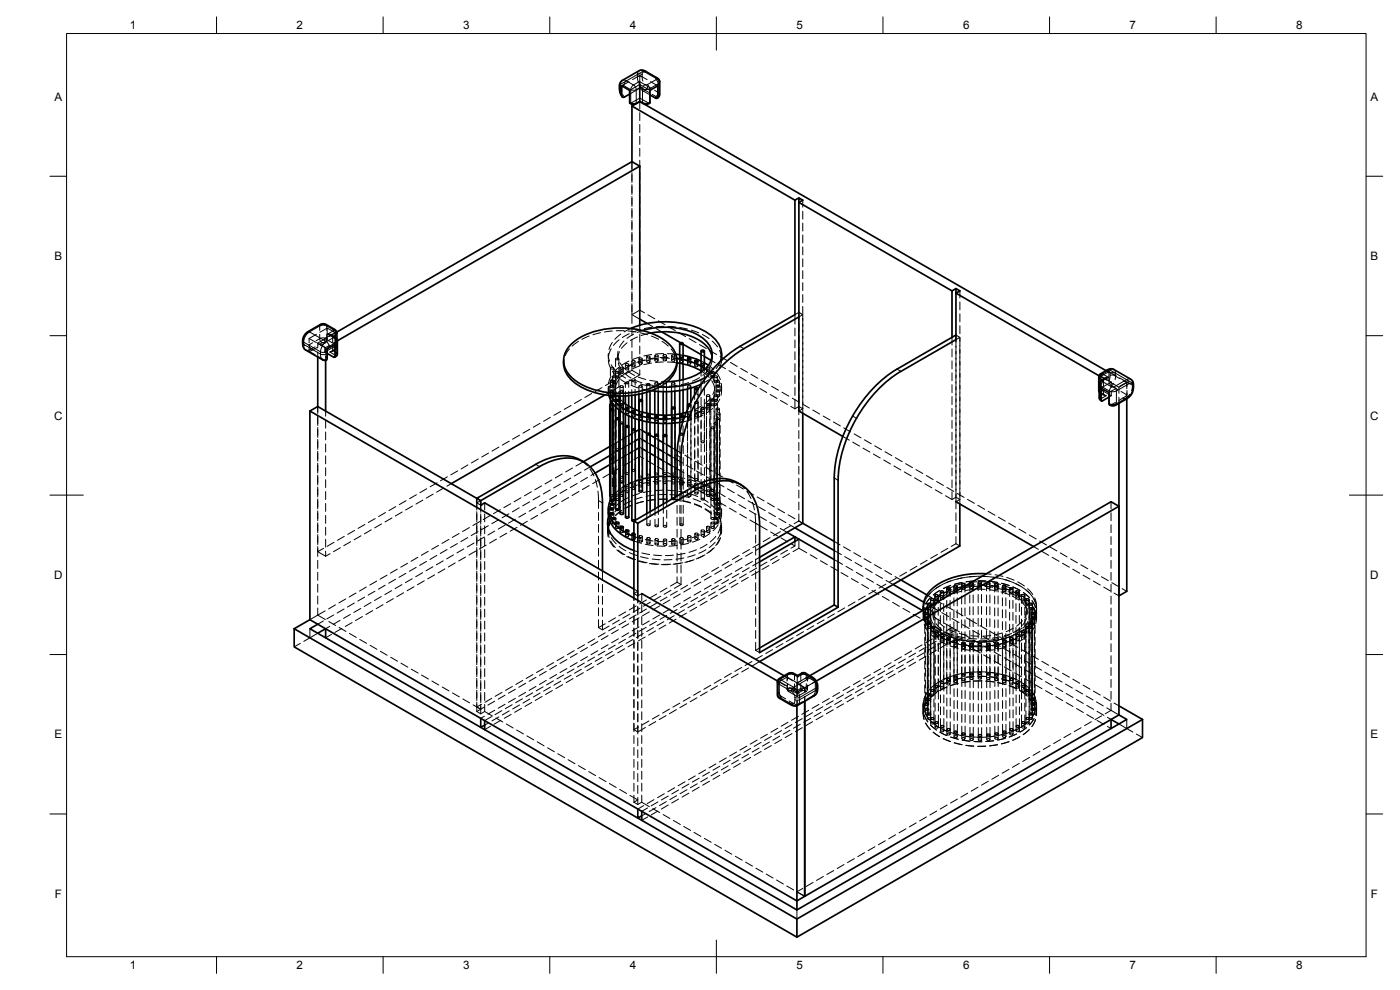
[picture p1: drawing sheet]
<svg xmlns="http://www.w3.org/2000/svg" width="420mm" height="297mm" viewBox="0 0 420 297" stroke-linecap="round" stroke-linejoin="round" font-family="sans-serif">
<defs><g id="words">
<g font-size="3.5">
<text x="39" y="8.8">1</text>
<text x="89" y="8.8">2</text>
<text x="139" y="8.8">3</text>
<text x="189" y="8.8">4</text>
<text x="239" y="8.8">5</text>
<text x="289" y="8.8">6</text>
<text x="339" y="8.8">7</text>
<text x="389" y="8.8">8</text>
<text x="16.3" y="30.2">A</text>
<text x="411.3" y="30.2">A</text>
<text x="16.3" y="78">B</text>
<text x="411.3" y="78">B</text>
<text x="16.2" y="125.9">C</text>
<text x="411.2" y="125.9">C</text>
<text x="16.2" y="173.7">D</text>
<text x="411.2" y="173.7">D</text>
<text x="16.3" y="221.6">E</text>
<text x="411.3" y="221.6">E</text>
<text x="16.4" y="269.4">F</text>
<text x="411.4" y="269.4">F</text>
<text x="39" y="290.8">1</text>
<text x="89" y="290.8">2</text>
<text x="139" y="290.8">3</text>
<text x="189" y="290.8">4</text>
<text x="239" y="290.8">5</text>
<text x="289" y="290.8">6</text>
<text x="339" y="290.8">7</text>
<text x="389" y="290.8">8</text>
</g>
</g></defs>
<!-- layer: Hidden -->
<g fill="none" stroke="#000" stroke-width=".3">
<path d="M188.8 24.5l-2.2 1.2M189 28.2l3-1.7 3.1 2M189.1 31l2.9-1.6 2.9 1.6M192 26.3v-1l3.1 1.8M192 22.6v2.7l-3 1.8M192 30.5v2.1M192 33.8v2.4M192 37.4v2.4M192 22.6l-2.2 1.3M192 22.6l2.2 1.3M193.3 31.2l-1.3-.8-1.5 .9M195.2 24.5l2.2 1.2"/>
<path d="M189.7 48.5v2.7M189.7 51.8v3M189.7 55.4v3M189.7 59v2.9M192 40.9v2.4M192 44.5v2.4M192 48.1v2.4M192 51.7v2.3M192 55.2v2.4M192 58.8v2.4M189.7 62.5v3M189.7 66.1v3"/>
<path d="M189.7 69.7v3M189.7 73.2v3M189.7 76.8v3M192 62.4v2.4M192 65.9v2.4M192 69.5v2.4M192 73.1v2.4M192 76.7v2.3M240.9 60.1v2.1M240.9 63.4v2.4M240.9 66.9v2.4M240.9 70.5v2.4"/>
<path d="M240.9 74.1v2.4M240.9 77.7v2.3M98.2 98.4l-2.2 1.3M100.5 99.8l-3 1.8M101.1 99.6l-2.4 1.4M180.2 99.8l-2.3 .6M183.8 99.3l-2.4 .3M185 99.2h2.3M188.5 99.3l2.4 .3M189.3 98.6l-2 1M189.7 80.4v3M189.7 84v2.9"/>
<path d="M189.7 87.5v3M189.7 91.1v3.3M189.7 94.7v2.4M189.7 98.3v2.3M189.7 94.4l2.3 1.4M192 80.2v2.4M192 83.8v2.4M192 87.4v2.4M192 91v2.1M192 97.6v1.5M192 93.1l1.4 .8M192 93.1l-2.3 1.3"/>
<path d="M192 99.8l2.4 .6M192.2 98.9l-2.3 .7M192.8 99.2l-1.6 .6M194.2 97.1l1.7 .9M194.4 94.5l2.1 1.2M195.3 99.9l-2.9 .8M195.7 98.2l-2.4 .4M196.9 98.6l1.7 1M197.5 96.3l2.1 1.1M199.2 97.9l-2.3 .2M200.4 97.9l2.4 .2M200.6 98l2.1 1.2"/>
<path d="M203.7 99.8l2.1 1.2M204 98.3l2.3 .4M207.5 99l2.2 .9M238.6 98.4v2.4M239.7 93.7h.1M239.7 93.7l-1.1 .7v2.8M239.7 93.7v2.1M239.7 97.1v2.3M239.8 93.7l1.1 .7-1.1 .7M240.9 81.2v2.4M240.9 84.8v2.4M240.9 88.4v2.3"/>
<path d="M240.9 92v2.3M240.9 94.4v29.6M288.1 87.3v2.1M288.1 90.6v2.4M288.1 94.2v2.3M288.1 97.7v2.4M92.8 105.4l1.8 1M92.8 101.6v1.3M92.8 104.1v1.3M92.8 101.6l2.2 1.2M95 100.3l-2.2 1.3M95.2 104.2l-2.4 1.2"/>
<path d="M95.4 102.9v1.5M95.4 105.6v1.5M95.4 102.9l2.3 1.4M96 103.4l2.2 1.3M97.5 101.6l3 1.7v-3.5l-2.3-1.4-.1 3.8-.5 .6-1.4 .8M97.5 101.6v1.4M97.5 104.2v1.4M97.5 105.6l.7 .5M97.7 101.6l-2.3 1.3M97.7 106.8v1.3l-2.1-1.1M97.7 104.3v1.3M99 103.6l-1.3 .7"/>
<path d="M99.4 100.5l.4 .5v1.8M99.8 104v1.2l-.8 .4M100.5 103.4l-.3 .7-2.7 1.5M101.1 101.7l-.1 2.7-1.4 1.1M101.2 102.3l-1.2 .7M169.3 107.9l-.2 1.1M170.9 104.7l-1.3 2M173.6 102.4l-1.9 1.5M174.5 119.9l-2.1 1.2M176.8 100.8l-2.2 1M177.6 118.1l-2.1 1.2M180.7 116.3l-2.1 1.2"/>
<path d="M182.6 106.4v1.3M182.6 115.9v1.4M182.6 106.1l.3 2.3M182.6 108l.6 2.3M182.6 116.3l.7 2.4M182.7 115.9v2.7M183 115.9v1.4M183 117.2a.43 .43 0 0 1 .6-.3 .43 .43 0 0 1 .2 .6h-.6zM183.1 115.8a.42 .42 0 0 1 .6-.2 .42 .42 0 0 1 .1 .5h-.6zM183.2 117.5l-1.6 1M183.2 110.5v2.3M183.2 114v2.4"/>
<path d="M183.2 117.4v2.5M183.2 110.4a.43 .43 0 0 1 .6-.3 .43 .43 0 0 1 .2 .6h-.6zM183.2 114.3a.43 .43 0 0 1 .6-.2 .43 .43 0 0 1 .2 .6h-.6zM183.3 115.7a.41 .41 0 0 1 .5-.2 .41 .41 0 0 1 .2 .6h-.6zM183.3 118.6a.41 .41 0 0 1 .5-.2 .41 .41 0 0 1 .2 .6l-.6-.1zM183.3 117.2a.42 .42 0 0 1 .6-.2 .42 .42 0 0 1 .1 .6h-.6zM183.4 112.9l-.8 2.2M183.4 109.5l1.5 1.8M183.4 104.6l-.8 2.3M183.7 114.5l-2 1.2M183.8 102.7l-1 2.2M183.8 111.4l1.6 1.7"/>
<path d="M183.8 118.8a.57 .57 0 0 1 1 0M183.8 113.1v1.3M183.8 114.8v1.4M183.8 117.4v3.6M183.9 114.6a.44 .44 0 0 1 .5-.2 .44 .44 0 0 1 .3 .6h-.7zM183.9 118.4a.41 .41 0 0 1 .5-.2 .41 .41 0 0 1 .2 .6h-.7zM183.9 112.9a.4 .4 0 0 1 .6-.2 .4 .4 0 0 1 0 .6h-.5zM183.9 114.2a.42 .42 0 0 1 .6-.1 .42 .42 0 0 1 .1 .5 .42 .42 0 0 1-.5 .2 .42 .42 0 0 1-.2-.6zM184 115.9v1.4M184.2 110.5v2.3M184.2 113.9v2.4M184.2 117.4v2.5"/>
<path d="M184.4 112.8l-1.3 2M184.6 115.9v1.4M184.6 116.7l.3 2.3M184.7 107.7v2.3M184.7 111.2v2.4M184.7 114.8v2.3M184.7 118.3v2.4M184.8 111.6a.43 .43 0 0 1 .6-.2 .43 .43 0 0 1 .2 .5h-.7zM184.8 113.1v1.3M184.8 117.5l.6 1.3M184.8 112.9a.41 .41 0 0 1 .6-.2 .41 .41 0 0 1 .1 .6h-.6zM184.8 114.8v1.3"/>
<path d="M184.8 117.3v7.1M184.8 107.5a.42 .42 0 0 1 .6-.1 .42 .42 0 0 1 .2 .5 .43 .43 0 0 1-.6 .1 .43 .43 0 0 1-.2-.5zM184.9 114l-.3 2.3M185.4 106.4v1.3M185.5 105.4l.1 2.3M185.6 109l1.1 2.1M185.7 110.2l-1.7 1.7M185.7 107.7v1.4M185.7 110.3v2.8M185.7 113.9v2.4M185.7 117.4v1.4M185.7 119.3l.1 2.2"/>
<path d="M185.8 112.1l2 1.3M185.8 102l-1.7 1.6M185.9 105.5l-.5 2.4M186 108.8l1.5 1.9M186.1 110.5v1.3M186.1 116v2.8M186.1 119.7v3.6M186.1 113.5l-1.2 2M186.1 119.7l1 1M186.1 115.9a.43 .43 0 0 1 .6-.3 .43 .43 0 0 1 .1 .6h-.6zM186.1 110.3a.43 .43 0 0 1 .6-.2 .43 .43 0 0 1 .2 .6h-.6zM186.1 117.3a.45 .45 0 0 1 .6-.3 .45 .45 0 0 1 .2 .6h-.6z"/>
<path d="M186.2 111.6a.42 .42 0 0 1 .5-.1 .42 .42 0 0 1 .2 .5 .43 .43 0 0 1-.5 .2 .43 .43 0 0 1-.2-.6zM186.3 115.8l-2.1 1.2M186.3 113.9l2 1.2M186.3 100.2l-1.8 1.6M186.9 112.7l-2.1 1.2M187 111.2l-1.5 1.8M187 110.5v1.3M187 116v2.3M187 119.5v2.4M187.1 117.4v1.4M187.2 110.5l-1.9 1.5M187.3 102.3l-1.4 1.9"/>
<path d="M187.5 112l1.9 1.4M187.7 109.4v1.3M187.7 114.9v1.4M187.7 117.4v1.4M187.7 114.8a.45 .45 0 0 1 .6-.3 .45 .45 0 0 1 .3 .6h-.7zM187.7 109.2a.43 .43 0 0 1 .6-.2 .43 .43 0 0 1 .2 .6h-.7zM187.7 110.6a.41 .41 0 0 1 .6-.2 .41 .41 0 0 1 .2 .6l-.6-.1zM188.2 102.9l-1.7 1.6M188.4 111.4l2.1 1.2M188.7 109.4v1.3M188.7 114.9v1.3M188.7 117.4v1.3"/>
<path d="M188.7 108.3l-2 1.2M188.8 111.2l-1.9 1.4M188.8 114l2.2 .9M188.8 100.1l-2 1.2M189.4 114l-2.1 1.2M189.4 115.6l2.2 .8M189.6 108.4v1.4M189.6 113.9v1.8M189.6 116.9v1.7M189.6 108.3a.45 .45 0 0 1 .6-.2 .45 .45 0 0 1 .3 .5l-.7 .1zM189.7 109.7a.41 .41 0 0 1 .5-.3 .41 .41 0 0 1 .2 .6h-.6zM189.7 113.8a.41 .41 0 0 1 .5-.2 .41 .41 0 0 1 .2 .6h-.6z"/>
<path d="M189.7 111.1l-1.8 1M189.7 101.8v2.4M189.7 105.4v2.4M189.7 109v2.1M189.7 111.1l2.3 1.4M190 109.2l-2 1.2M190.2 100.3l-2 1.2M190.4 109l-2.2 1M190.4 114l2.2 .9M190.6 108.4v1.4M190.6 113.9v1.7M190.6 116.8v1.7"/>
<path d="M191.3 101.1l-2.1 1.1M191.6 113.1l2.2 .8M191.7 107.7v1.3M191.7 115.9v2.4M191.8 115.8a.44 .44 0 0 1 .5-.2 .44 .44 0 0 1 .3 .5h-.6zM191.8 107.5a.43 .43 0 0 1 .6-.2 .43 .43 0 0 1 .2 .6h-.7zM191.9 108.8a.42 .42 0 0 1 .5-.1 .42 .42 0 0 1 .2 .5 .43 .43 0 0 1-.5 .1 .43 .43 0 0 1-.2-.5zM192 100.3v2.3M192 103.8v2.4M192 107.4v2.4M192 111v1.5M192 112.5l-1.6 .9"/>
<path d="M192.1 109.8l-2.2 .9M192.1 107.1l-2.3 .8M192.2 115.2l2.3 .5M192.7 107.7v1.3M192.7 115.9v2.2M192.8 116.7l2.6 .5M193.4 108l-2.3 .8M193.8 115.2l2.3 .5M193.8 108l-2.3 .6M194.1 107.1v1.4M194.1 115.3v2.4M194.1 107a.42 .42 0 0 1 .6-.3 .42 .42 0 0 1 .2 .6h-.7z"/>
<path d="M194.1 108.3a.41 .41 0 0 1 .6-.2 .41 .41 0 0 1 .2 .6h-.7zM194.1 115.2a.41 .41 0 0 1 .6-.2 .41 .41 0 0 1 .2 .6h-.7zM195 114.1l2.4 .4M195.1 107.1v1.4M195.1 115.3v2.1M195.5 100.8l2.2 1M195.5 108.9l-2.3 .5M195.6 106.4l-2.4 .4M196.5 106.8v1.3M196.5 115v2.4M196.6 106.6a.45 .45 0 0 1 .5-.2 .45 .45 0 0 1 .3 .5l-.6 .1zM196.6 108a.41 .41 0 0 1 .6-.3 .41 .41 0 0 1 .1 .7l-.6-.1z"/>
<path d="M196.6 114.9a.41 .41 0 0 1 .6-.3 .41 .41 0 0 1 .1 .6h-.6zM196.9 107.4l-2.4 .3M197.3 115.8l2.4 .1M197.4 107.5l-2.4 .3M197.5 106.8v1.3M197.5 115v2.5M198.5 114.5h1.7l-2.3 1.6-2.2-.2M198.5 107.5h2.4M198.7 102.4l1.9 1.4M199 106.6v1.4M199 114.9v2.6M199.1 114.8a.44 .44 0 0 1 .5-.3 .44 .44 0 0 1 .3 .6h-.6z"/>
<path d="M199.1 106.5a.43 .43 0 0 1 .5-.2 .43 .43 0 0 1 .3 .6h-.7zM199.1 108.6l-2.4 .2M199.1 107.8a.42 .42 0 0 1 .6-.1 .42 .42 0 0 1 .2 .5 .43 .43 0 0 1-.6 .1 .43 .43 0 0 1-.2-.5zM199.1 106.1l-2.4 .1M200 106.6v1.4M200 114.9v2.6M200.3 108.6l2.8 .3M200.3 106.1l2.5 .2M200.4 107.3h-2.3M201.4 104.7l1.2 2M201.5 106.8v1.3M201.5 115v2.5"/>
<path d="M201.6 108a.42 .42 0 0 1 .6-.3 .42 .42 0 0 1 .1 .7l-.7-.1zM201.6 114.9a.42 .42 0 0 1 .6-.3 .42 .42 0 0 1 .1 .6h-.6zM201.6 107.3l1.5 .2M201.6 106.6a.4 .4 0 0 1 .6-.2 .4 .4 0 0 1 .1 .6h-.6zM202.1 107.6l2.4 .3M202.5 106.8v1.3M202.5 115v2.4M203 107.8l.1 1.2M203.2 115.6l-2.3 .3M204 109v-1.9a.58 .58 0 0 1 1 0v2.1M204 114.1v3.1M204 106.4l1 .2"/>
<path d="M204 108.3a.41 .41 0 0 1 .6-.2 .41 .41 0 0 1 .2 .6l-.7-.1zM204.2 102.8l.8 .5M205 113.9v3.1M205.7 108.1l2.2 .6M206.3 107.6v1.4M206.3 115.9v.8M206.4 108.9a.41 .41 0 0 1 .6-.3 .41 .41 0 0 1 .1 .6h-.6zM206.4 115.7a.41 .41 0 0 1 .6-.2 .41 .41 0 0 1 .1 .6h-.6zM206.7 114.8l-2.3 .6M206.8 101.6l2.1 1.2M207.3 107.6v1.4M207.3 115.9v.6"/>
<path d="M208.5 108.4v1.4M208.5 118.5v1.4M208.5 109.7a.44 .44 0 0 1 .5-.3 .44 .44 0 0 1 .3 .6h-.6zM209.1 109.1l2.1 1M209.5 108.4v1.4M209.5 116.8v2.2M209.9 103.4l2.1 1.2M209.9 113.3l-2.1 1.1M210.4 111.3v-1.9a.57 .57 0 0 1 1 0v2M210.4 108.3l1 .6M210.4 111.6v1.3M210.4 114.1v3.9"/>
<path d="M210.4 119.2v2.4M210.4 106.4l1 .6M210.4 110.6a.41 .41 0 0 1 .6-.3 .41 .41 0 0 1 .2 .6h-.7zM210.7 111.4l2.2 1.9M210.8 100.4l2 1.2M211.4 112.6v2.4M211.4 116.2v2.4M211.4 119.8v2.3M211.6 110.7l1.1 1.1M212 110.5v1.3M212 118.7v2.3M212.1 110.3a.43 .43 0 0 1 .5-.2 .43 .43 0 0 1 .3 .6h-.7z"/>
<path d="M212.1 111.6a.42 .42 0 0 1 .6-.1 .42 .42 0 0 1 .2 .5 .43 .43 0 0 1-.6 .1 .43 .43 0 0 1-.2-.5zM212.1 118.5a.42 .42 0 0 1 .6-.2 .42 .42 0 0 1 .2 .6 .43 .43 0 0 1-.6 .1 .43 .43 0 0 1-.2-.5zM212.2 110.8l1.9 1.4M212.6 110.9l-1.7 1.7M212.6 109.6l1.6 1.3M212.7 114l-2.3 1.3M213 105.2l2.1 1.2M213 110.5v1.3M213 118.7v2.3M213.3 119.3l-1.7 1.7M213.3 111.7v1.4M213.3 119.9v2.3"/>
<path d="M213.4 113a.45 .45 0 0 1 .5-.3 .45 .45 0 0 1 .3 .5l-.7 .1zM213.4 111.6a.43 .43 0 0 1 .5-.3 .43 .43 0 0 1 .3 .6l-.6 .1zM213.4 120a.43 .43 0 0 1 .6-.3 .43 .43 0 0 1 .2 .6h-.6zM213.4 119.8a.41 .41 0 0 1 .6-.2 .41 .41 0 0 1 .1 .6l-.6-.1zM213.4 108.1l1.2 .7M213.5 112.7l.9 2.2M213.6 114.2l.9 2.2M213.7 107v1.3l-.5 1.6M213.7 106.4v1.3M213.7 102.3l1.6 1.8M214.1 111.5l-2.1 1.5M214.3 113v1.4"/>
<path d="M214.3 118.7a.43 .43 0 0 1 .6-.3 .43 .43 0 0 1 .2 .6h-.6zM214.3 118.8l.1 3.4M214.4 112.9a.43 .43 0 0 1 .5-.2 .43 .43 0 0 1 .2 .5l-.6 .1zM214.4 111.7v1.4M214.4 114.2a.41 .41 0 0 1 .6-.2 .41 .41 0 0 1 .1 .6h-.6zM214.5 117.6l-.6 2.3M214.5 116.1l-.6 2.2M214.6 115.9v1.4M214.9 114.4v1.4M214.9 117.3v1.4M214.9 113.1l1.2 2M214.9 117.2a.43 .43 0 0 1 .6-.2 .43 .43 0 0 1 .2 .6l-.7-.1z"/>
<path d="M214.9 114.3a.43 .43 0 0 1 .6-.2 .43 .43 0 0 1 .2 .6l-.7-.1zM215 118.6a.41 .41 0 0 1 .6-.3 .41 .41 0 0 1 .1 .6h-.6zM215 115.7a.41 .41 0 0 1 .6-.3 .41 .41 0 0 1 .1 .6h-.6zM215 111.8l1.2 2.1M215.1 115.9v1.3M215.2 117.1a.44 .44 0 0 1 .5-.2 .44 .44 0 0 1 .3 .6h-.7zM215.2 115.7a.45 .45 0 0 1 .5-.1 .45 .45 0 0 1 .3 .5 .45 .45 0 0 1-.6 .1 .45 .45 0 0 1-.2-.5zM215.2 111.5l-1.6 1.8M215.3 113v1.4M215.3 118.8v1.3M215.7 109.4l2 1.2M215.9 114.4v1.4"/>
<path d="M215.9 117.3v1.4M215.9 105.1l.7 2.6M215.9 118.5l-1.3 2M216 119.7l-1.3 2M216.1 115.9v1.3M216.1 107l2.1 1.1M216.2 108.4l-1.3 2.2M216.5 116.3l-.1 2.3M216.5 115l-.2 2.4M216.6 108.1l-.7 2.4M216.6 115.9v1.4M218.8 111.2l2 1.2"/>
<path d="M219.2 108.7l2.1 1.2M221.8 113l2.1 1.2M222.3 110.5l2 1.2M225 114.8l2 1.2M225.4 112.3l2 1.2M228 116.6l2.1 1.2M228.5 114.1l2 1.2M231.1 118.4l2.1 1.2M231.6 115.9l2 1.2M234.7 117.7l2 1.2M237.8 119.5l2 1.2M238.6 102v2.4"/>
<path d="M238.6 105.5v2.4M238.6 109.1v2.4M238.6 112.7v2.4M238.6 116.3v2.3M238.6 119.8v2.8M239.7 100.6v2.4M239.7 104.2v2.4M239.7 107.8v2.3M239.7 111.3v2.4M239.7 114.9v2.4M239.7 118.5v2.4M285.7 101.2v2.3"/>
<path d="M285.7 104.7v2.4M285.7 108.3v2.4M285.7 111.9v2.3M285.7 115.4v2.4M285.7 119v2.4M286.9 101.9l1.2-.7-1.2-.7v52.2M288.1 101.2v1.2M288.1 103.6v2.4M288.1 107.2v2.3M288.1 110.8v2.3M288.1 114.3v2.4M288.1 117.9v2.4"/>
<path d="M288.1 101.3v2.4M288.1 104.9v2.4M288.1 108.4v2.4M288.1 112v2.4M288.1 115.6v2.4M288.1 119.2v2.3M329.8 112.7l2.5 1.5M329.9 117.6l1.5 1M330.4 116.5l.5 .7 2.6 1.5M330.4 112.9l3.1 1.7-3.1 1.8zM330.4 112.9l2.4-1.4 .2 3.5 .4 .7 2 1.2M331.2 117.1v1.2l.8 .4"/>
<path d="M331.6 113.5l-.4 .5v1.9M331.9 111.2l1.1 .6M332.8 111.5l2.2 1.3M333.3 114.8l2.5 1.4M333.5 118.7l-.7 .5M333.5 114.6v1.5M333.5 117.3v1.4M334 112.4l2.1 1.2M335 116.5l-2.2 1.3M335.8 116.2v1.8M335.8 119.2v1.8M336 113.4l2.2 1.2"/>
<path d="M336.4 117.5l1.8 1M337.1 114.2l1.1 .6M338.2 114.8v1.8M338.2 117.8v1.8M338.2 114.8l-2.4 1.4M338.2 118.5l-2.4 1.6M338.2 114.6v1.4M338.2 117.2v1.3M338.2 114.6l-2.2 1.3M95.4 122v2.1M95.4 124.7v3M95.4 128.3v2.9"/>
<path d="M95.4 131.8v3M95.4 135.4v3M95.4 139v3M97.7 123.3v1.6M97.7 126.1v2.3M97.7 129.6v2.4M97.7 133.2v2.4M97.7 136.8v2.4M140.4 139.5l-2 1.2M143.5 137.7l-2 1.2M146.6 135.9l-2 1.2M149.7 134.1l-2 1.2"/>
<path d="M152.8 132.4l-2.1 1.1M155.9 130.6l-2.1 1.2M159 128.8l-2 1.2M162.1 127l-2.1 1.2M165.2 125.2l-2.1 1.2M168.3 123.4l-2.1 1.2M171.4 121.7l-2.1 1.1M174.1 138l2.2 1.8M175.1 138.5l-2.3 1.3M183.2 121.2v2.3M183.2 124.7v2.4M183.2 128.3v2.3"/>
<path d="M183.2 131.8v2.4M183.2 135.4v2.3M183.3 137.5a.42 .42 0 0 1 .6-.2 .42 .42 0 0 1 .1 .6 .42 .42 0 0 1-.5 .1 .42 .42 0 0 1-.2-.5zM183.8 122.6l.4 .3-.4 .3M183.8 121.2l.2 .2-.2 .3M183.8 122.1v2.3M183.8 125.6v2.4M183.8 129.2v2.4M183.8 132.8v2.4M183.8 136.3v2.4M183.8 139.9v2.4M183.9 120a.41 .41 0 0 1 .5-.2 .41 .41 0 0 1 .2 .6h-.6z"/>
<path d="M184 121.4v2.3M184 124.9v2.4M184 128.5v2.4M184 132.1v2.4M184 135.6v2.4M184 139.2v2.4M184.2 121.1v18M184.7 121.9v2.4M184.7 125.5v2.4M184.7 129.1v2.3M184.7 132.6v2.3M184.8 134.8a.41 .41 0 0 1 .6-.3 .41 .41 0 0 1 .1 .7h-.5z"/>
<path d="M184.8 125.5v2.5M184.8 129v2.6M184.8 132.6v2.6M184.8 136.2v2.5M184.8 139.7v2.6M184.9 121.3a.42 .42 0 0 1 .5-.2 .42 .42 0 0 1 .2 .6 .43 .43 0 0 1-.5 .1 .43 .43 0 0 1-.2-.5zM185.4 120.1l1.5 1.8M185.7 121.7v1.3M185.7 125.6v2.3M185.7 129.1v2.3M185.7 132.6v2.3M185.8 135.1l-2.8 1.6"/>
<path d="M185.8 132.4l-2.8 1.6M185.8 137.8l-2.8 1.6M186.1 121.4a.6 .6 0 0 1 1 0v2.5M186.1 126.9a.6 .6 0 0 1 1 0M186.1 122.6a.45 .45 0 0 1 .6-.2 .45 .45 0 0 1 .2 .5h-.7zM187 123v2.4M187 126.6v2.4M187 130.2v2.4M187 133.8v2.4M187 137.3v2.4M187.1 134.3l-1 .6M187.1 131.6l-1 .6"/>
<path d="M187.1 137.1l-1 .6M187.7 121.2v3.1M187.8 123.7a.41 .41 0 0 1 .6-.2 .41 .41 0 0 1 .1 .6l-.6-.1zM187.8 122.7l2.1 1.2M188.7 121.9v2.9M188.7 127.9v2.9M188.7 132v2.4M188.7 135.6v2.4M188.7 139.2v2.9M188.7 133.4l-1 .6M188.7 130.7l-1 .6M188.7 136.1l-1 .6"/>
<path d="M189.2 138.6l-2.1 1.1M189.6 122.4v2.8M189.7 124.7a.45 .45 0 0 1 .5-.3 .45 .45 0 0 1 .3 .6h-.6zM190.6 122.9v2.7M190.6 128.8v2M190.6 132v2.4M190.6 135.6v2.4M190.6 139.2v1.9M190.6 132.3l-1 .6M190.6 129.6l-1 .6M190.6 135l-1 .6M190.6 123.4v1.4"/>
<path d="M191 124.4l2.2 .7M191.7 134.4l.3-.2 .8 .5M191.7 131.6l.3-.1 .8 .4M191.7 123.3v2.7M191.8 123.3l1 .3M191.8 124.2a.56 .56 0 0 1 1 0v2.1M191.9 125.3a.42 .42 0 0 1 .6-.1 .42 .42 0 0 1 .1 .5 .43 .43 0 0 1-.5 .2 .43 .43 0 0 1-.2-.6zM192 128.8v8.1l1.1 .7M192 128.8l.8 .4M192 128.8l-.3 .1M192 136.9l-1.8 1.1M192.7 120v2.1"/>
<path d="M192.7 123.2v2.4M192.7 126.8v2.4M192.7 130.4v2.4M192.7 134v2.3M192.7 137.5v2.4M194.1 132.7l1 .6M194.1 130l1 .6M194.1 135.4l1 .6M194.1 124v2.6M194.1 138.2l2.1 1.2M194.2 125.9a.42 .42 0 0 1 .6-.2 .42 .42 0 0 1 .2 .6 .42 .42 0 0 1-.6 .1 .42 .42 0 0 1-.2-.5zM194.4 125.4l2.3 .4"/>
<path d="M195.1 124.2v2.5M195.1 130.1v2.1M195.1 133.4v2.3M195.1 136.9v2.4M195.1 124.7v1.4M196.5 134.1l1.1 .6M196.5 131.4l1.1 .6M196.5 136.8l1.1 .6M196.5 124.4v2.5M196.6 125.1v1.3M196.6 126.3a.42 .42 0 0 1 .6-.3 .42 .42 0 0 1 .1 .7h-.5zM197.2 140l2.1 1.1"/>
<path d="M197.5 124.5v2.5M197.5 130.5v1.7M197.5 133.4v2.3M197.5 136.9v2.4M197.9 125.9h2.4M199 135.5l1.1 .7M199 132.8l1.1 .6M199 138.3l1.1 .6M199 124.6v2.5M199.1 126.4a.41 .41 0 0 1 .6-.2 .41 .41 0 0 1 .2 .6h-.7zM200 124.6v2.5M200 130.6v1.6"/>
<path d="M200 133.4v2.3M200 136.9v2.4M200.1 125.2v1.3M201.5 137l1.1 .6M201.5 134.3l1.1 .6M201.5 139.7l1.1 .6M201.5 124.5v2.5M201.6 127v-1.9a.56 .56 0 0 1 1 0l-.1 3M201.7 126.2a.42 .42 0 0 1 .6-.1 .42 .42 0 0 1 .1 .5 .43 .43 0 0 1-.5 .1 .43 .43 0 0 1-.2-.5zM202.5 122.3v2.2M202.5 129.3v2.4M202.5 132.8v2.4"/>
<path d="M202.5 136.4v2.4M202.5 140v2.2M202.6 124.4l-1 .1M203.2 138l1.7 .9M203.2 135.3l1.4 .7M203.8 125.6l-2.3 .3M204 124.2v2.5M204 129.9v.4M204 130.2a.41 .41 0 0 1 .6-.3 .41 .41 0 0 1 .2 .6h-.6zM204 124.7v1.4M204 130.2v2.3M204 133.7v2.4"/>
<path d="M204 137.3v2.4M204.1 125.9a.41 .41 0 0 1 .6-.2 .41 .41 0 0 1 .1 .6h-.6zM204.1 130.1a.41 .41 0 0 1 .6-.2 .41 .41 0 0 1 .1 .6h-.6zM205 124v2.5M205 127.7v2.6M205 124.7v1.4M205 130.2v2.3M205 133.7v2.4M205 137.3v2.4M205.6 136.6l2 1.2M205.9 139.5l2.1 1.2M206.4 122.7l-.1 6.1"/>
<path d="M206.4 129.2l-.1 3.2M206.4 132.7l-.1 3.2M206.4 136.3l-.1 3.2M206.4 139.9l-.1 3.2M206.4 124a.45 .45 0 0 1 .6-.2 .45 .45 0 0 1 .2 .5l-.5 .1zM206.4 125.4a.41 .41 0 0 1 .6-.3 .41 .41 0 0 1 .1 .7l-.6-.1zM207 121.2a.33 .33 0 0 1 .3 .5 .33 .33 0 0 1-.5 .1M207.3 124.7l-2.3 .6M207.3 120.6v1.8M207.3 123.5v2.4M207.3 127.1v2.4M207.3 130.7v2.4"/>
<path d="M207.3 134.2v2.4M207.3 137.8v2.4M207.4 121.5v2.3M207.4 124.1v3.3M207.4 128.6v2.3M207.4 132.2v2.3M207.4 135.7v2.4M207.4 139.3v2.4M207.5 123.3l-1.6 .4M207.5 124.6l-2.1 .5M207.6 125.9l-2.7 .7M208.5 123.3a.43 .43 0 0 1 .6-.3 .43 .43 0 0 1 .2 .6l-.5 .1z"/>
<path d="M208.5 120.7v6.3M208.5 127.8v2.8M208.5 131.4v2.7M208.5 134.9v2.8M208.5 138.5v2.8M208.5 124.7a.43 .43 0 0 1 .6-.3 .43 .43 0 0 1 .2 .6h-.6zM208.5 120.7a.44 .44 0 0 1 .6-.3 .44 .44 0 0 1 .3 .6h-.7zM208.7 138.4l2 1.2M209.5 120.2v2.8M209.5 127.3v2.9M209.5 130.9v2.9M209.5 134.5v2.8"/>
<path d="M209.5 138.1v2.8M209.5 123.4v3.2M210.4 122.8v2.3M210.4 126.3v2.4M210.4 129.9v2.7M210.4 122.5v2.3M210.4 126v2.4M210.4 129.6v2.4M210.4 133.2v2.3M210.4 136.7v2.4M210.4 122.4a.44 .44 0 0 1 .6-.2 .44 .44 0 0 1 .3 .5l-.6 .1zM210.4 132.4a.44 .44 0 0 1 .6-.2 .44 .44 0 0 1 .2 .6h-.6z"/>
<path d="M210.5 122.3a.43 .43 0 0 1 .5-.2 .43 .43 0 0 1 .2 .6h-.6zM210.5 123.7a.41 .41 0 0 1 .6-.3 .41 .41 0 0 1 .1 .6l-.5 .1zM210.5 123.2l-2.1 1.1M210.7 121.7l-2.1 1.1M210.8 123.3l-2.2 .9M210.9 124.6l-2.2 .9M211.4 123.3v2.4M211.4 126.9v2.4M211.4 130.5v2.1M211.4 122.5v2.3M211.4 126v2.4M211.4 129.6v2.4"/>
<path d="M211.4 133.2v2.3M211.4 136.7v2.4M212 121.3v3.3M212 124.9v3.2M212 128.5v3.2M212 132v3.3M212 135.6v3.2M212 139.2v3.2M212.1 122.6a.45 .45 0 0 1 .5-.2 .45 .45 0 0 1 .3 .5h-.7zM212.1 121.2a.43 .43 0 0 1 .6-.2 .43 .43 0 0 1 .2 .6h-.6zM212.1 121.3a.41 .41 0 0 1 .6-.3 .41 .41 0 0 1 .1 .7l-.6-.1zM213 122.2v2.4"/>
<path d="M213 125.8v2.3M213 129.3v2.4M213 132.9v2.4M213 136.5v2.3M213.1 121.3v2.4M213.1 124.9v2.4M213.1 128.5v2.4M213.1 132v2.4M213.1 135.6v2.4M213.1 139.2v2.4M213.2 120.8l-1.7 1.7M213.3 123.4v2.4"/>
<path d="M213.3 127v2.4M213.3 130.6v2.3M213.3 134.1v2.4M213.3 137.7v2.4M213.4 120.1v1.4M213.4 128.3v2.3M213.4 131.8v2.4M213.4 135.4v2.4M213.4 139v2.4M213.4 128.3a.45 .45 0 0 1 .5-.3 .45 .45 0 0 1 .3 .6h-.6zM213.4 121.3a.41 .41 0 0 1 .6-.2 .41 .41 0 0 1 .1 .6h-.6zM213.7 121.3l-1.9 1.4"/>
<path d="M213.8 122.6l-1.9 1.4M214.3 121.3v2.3M214.3 124.8v2.3M214.3 128.3v2.4M214.3 131.9v2.4M214.3 135.5v2.4M214.3 139.1v2.3M214.4 120a.42 .42 0 0 1 .5-.3 .42 .42 0 0 1 .2 .7l-.6-.1zM214.4 123.4v2.4M214.4 127v31.3M214.4 126.9a.41 .41 0 0 1 .6-.3 .41 .41 0 0 1 .1 .6h-.6zM214.4 121.1a.42 .42 0 0 1 .6-.2 .42 .42 0 0 1 .2 .6 .43 .43 0 0 1-.6 .1 .43 .43 0 0 1-.2-.5z"/>
<path d="M214.9 122.7v2.3M214.9 125.6v3M214.9 129.1v3M214.9 132.6v3.1M214.9 136.2v3.1M214.9 139.8v3M215 125.4a.41 .41 0 0 1 .6-.2 .41 .41 0 0 1 .1 .6h-.6zM215 122.5a.41 .41 0 0 1 .6-.2 .41 .41 0 0 1 .1 .6h-.6zM215.1 124.1v2.3M215.1 127.6v2.4M215.1 131.2v2.4M215.1 134.8v2.3"/>
<path d="M215.1 138.3v2.4M215.2 124a.41 .41 0 0 1 .5-.2 .41 .41 0 0 1 .2 .6l-.6-.1zM215.3 121.3v2.3M215.3 124.8v26.4M215.9 122.7v2.3M215.9 125.6v3M215.9 129.1v3M215.9 132.6v3.1M215.9 136.2v3.1M215.9 139.8v3M216.1 124.1v2.3M216.1 127.6v2.4"/>
<path d="M216.1 131.2v2.4M216.1 134.8v2.3M216.1 138.3v2.4M234.2 120.1l2.1 1.2M237.3 121.9l1.3 .7M238.6 122.6l1.2-.6 1.1 .6-1.1 .7M239.7 122.1v2.3M239.7 125.6v2.4M239.7 129.2v2.4M239.7 132.8v2.4M239.7 136.3v2.4M239.7 139.9v2.4"/>
<path d="M240.9 121.2l2 1.2M243.9 123l2.1 1.2M247 124.8l2.1 1.2M250.1 126.6l2.1 1.2M252.9 130.9l2 1.2M253.2 128.4l2.1 1.2M255.9 132.7l2.1 1.1M256.3 130.2l2.1 1.2M259 134.5l2.1 1.1M259.4 132l2.1 1.1M262.1 136.2l2.1 1.2M262.5 133.8l2.1 1.1"/>
<path d="M265.2 138l2.1 1.2M265.6 135.5l2.1 1.2M268.3 139.8l2 1.2M268.7 137.3l2.1 1.2M271.8 139.1l2.1 1.2M285.7 122.6v2.4M285.7 126.1v2.4M285.7 129.7v2.4M285.7 133.3v2.4M285.7 136.8v2.4M288.1 121.5v2.3M288.1 125v2.4"/>
<path d="M288.1 128.6v2.4M288.1 132.2v2.4M288.1 135.7v2.4M288.1 139.3v2.4M288.1 122.7v2.4M288.1 126.3v2.4M288.1 129.9v2.4M288.1 133.4v2.4M288.1 137v2.4M334.8 120.7l-1.4 .8h-.4M95.4 142.6v2.9M95.4 146.1v3"/>
<path d="M95.4 149.7v3M95.4 153.3v2.9M95.4 156.9v2.9M97.7 140.3v2.4M97.7 143.9v2.4M97.7 147.5v2.4M97.7 151.1v2.3M97.7 154.6v2.4M97.7 158.2v2.4M106.4 159.2l-2 1.1M109.5 157.4l-2.1 1.1M111.4 159l-2 1.2"/>
<path d="M112.6 155.6l-2.1 1.2M114.5 157.2l-2 1.2M115.7 153.8l-2.1 1.2M117.6 155.4l-2.1 1.2M118.8 152l-2.1 1.2M120.7 153.6l-2.1 1.2M121.9 150.2l-2.1 1.2M123.8 151.8l-2.1 1.2M125 148.4l-2.1 1.2M126.9 150.1l-2.1 1.1M128.1 146.6l-2.1 1.2M130 148.3l-2.1 1.1"/>
<path d="M131.2 144.9l-2.1 1.2M133.1 146.5l-2.1 1.2M134.3 143.1l-2.1 1.2M135.4 145.1l-1.3 .8M137.4 141.3l-2.1 1.2M140.9 158.3l-2.1 1.2M143.1 149.5l1.2 .7M143.1 150.9v2.1M143.1 153.5v3.1M143.1 157.1v3.1M143.1 150.9l1.2 .7M143.5 159.5l-2.1 1.2"/>
<path d="M144 156.5l-2.1 1.2M144.3 150.2v3.5M144.3 154.2v3.1M144.3 157.8v3M144.3 150.2l-1.2 .7M145.5 150.9v2.1M145.5 154.2v2.4M145.5 157.8v2.4M146.6 157.7l-2.1 1.2M147.1 154.7l-2.1 1.2M148.5 159.3l-2.1 1.2M149.6 155.9l-2 1.2"/>
<path d="M150.2 152.9l-2.1 1.2M151.6 157.6l-2.1 1.2M152.1 160l-2.1 1.2M152.7 154.2l-2 1.1M153.3 151.1l-2.1 1.2M154.7 155.8l-2.1 1.2M155.2 158.2l-2.1 1.2M155.8 152.4l-2 1.2M156.4 149.4l-2.1 1.1M157.8 154l-2.1 1.2M158.3 156.4l-2.1 1.2M158.9 150.6l-2 1.2"/>
<path d="M159.4 147.6l-2 1.2M160.8 152.2l-2 1.2M161.4 154.6l-2.1 1.2M162 148.8l-2 1.2M162.5 145.8l-2 1.2M163.9 150.4l-2 1.2M164.5 152.9l-2.1 1.1M165.1 147l-2.1 1.2M165.6 144l-2 1.2M167 148.6l-2 1.2M167.6 151.1l-2.1 1.1M168.2 145.2l-2 1.2"/>
<path d="M168.7 142.2l-2 1.2M170.1 146.8l-2 1.2M170.6 149.3l-2 1.2M171.3 143.5l-2.1 1.1M171.8 140.4l-2 1.2M173.2 145.1l-2 1.1M173.7 147.5l-2 1.2M174.4 141.7l-2.1 1.1M176.3 143.3l-2 1.2M176.8 145.7l-2 1.2M177.1 140.7l1.1 2.1M177.1 140.1l-1.7 1"/>
<path d="M178.6 142l-1.2 .7M178.7 143.9l.6 2.3M179.5 147.4l.1 5.2M179.6 153.8v2.4M179.6 157.3v2.4M179.9 143.9l-2 1.2M182.3 156.9v2.7M182.5 158.2l-.2 1.4 .2 1.5M182.6 158.5l.3 1.7M182.6 158.5v1M182.6 158.9l.2 2.4M183 148.7a.45 .45 0 0 1 .5-.4 .45 .45 0 0 1 .4 .5l-.7 .1"/>
<path d="M183 152.7v1.4M183 151.8l-.4 2.3M183 142.1l-2 1.2M183.1 154a.41 .41 0 0 1 .6-.3 .41 .41 0 0 1 .1 .6l-.6 .1zM183.2 153.8l-.6 1.3M183.2 151.3v1.4M183.2 154.2v1.3M183.2 152.6a.43 .43 0 0 1 .6-.3 .43 .43 0 0 1 .2 .6h-.6zM183.3 155.4a.41 .41 0 0 1 .5-.2 .41 .41 0 0 1 .2 .6h-.6zM183.7 154.6l-.8 1.5M183.8 142a.52 .52 0 0 1 .5-.3 .52 .52 0 0 1 .5 .4M183.8 143.5v2.3"/>
<path d="M183.8 149.9v1.3M183.8 155.6v1.4M183.8 156.9a.45 .45 0 0 1 .6-.3 .45 .45 0 0 1 .3 .6h-.7zM183.9 151.1a.41 .41 0 0 1 .5-.2 .41 .41 0 0 1 .2 .6h-.7zM183.9 155.5l-1.3 2.5M183.9 155.6l-1.1 2.1M184 142.8v2.4M184 146.4v2.3M184 152.7v1.4M184.2 151.3v1.4M184.2 149.6a.28 .28 0 0 0-.4 .2 .28 .28 0 0 0 .4 .3 .61 .61 0 0 0-1 0M184.2 148.5l-1 1.5"/>
<path d="M184.2 140.3v2M184.2 154.2v1.3M184.7 148.5v1.4M184.8 150v1.2M184.8 149.8a.44 .44 0 0 1 .5-.2 .44 .44 0 0 1 .3 .5h-.6zM184.8 148.4a.42 .42 0 0 1 .5-.3 .42 .42 0 0 1 .2 .7l-.7-.2M184.8 145.9a.42 .42 0 0 0-.5-.4 .42 .42 0 0 0-.4 .5l.3 .1M184.8 152.9a.58 .58 0 0 1 1 0M184.8 143.5v2.3M184.8 155.6v2.7M184.8 158.2a.41 .41 0 0 1 .6-.3 .41 .41 0 0 1 .1 .6h-.6zM185.1 148.9l-1.5 1.8"/>
<path d="M185.5 151.2l-1.6 1.7M185.7 148.5v1.4M185.8 147l-1 .9M185.8 156.9v1.4M186.1 143.2a.46 .46 0 0 1 .5-.3 .46 .46 0 0 1 .3 .5l-.5 .1-.3-.2M186.1 147.3v1.4M186.1 147.2a.43 .43 0 0 1 .5-.3 .43 .43 0 0 1 .3 .6l-.8-.1M186.1 154.1a.58 .58 0 0 1 1 0M186.1 144.6a.58 .58 0 0 1 1 0M186.1 158.2v1.3M186.1 159.5a.45 .45 0 0 1 .6-.3 .45 .45 0 0 1 .2 .6h-.6zM186.1 140.3l-2.1 1.2"/>
<path d="M186.2 148.5a.42 .42 0 0 1 .5-.2 .42 .42 0 0 1 .2 .6 .42 .42 0 0 1-.5 .1 .42 .42 0 0 1-.2-.5zM186.3 152.1l-1.8 1.5M186.5 153.2l-1.8 1.5M186.6 153.1l-1.9 1.5M187 140.9v2.3M187 147.3v1.4M187.1 146.1l-1 .6M187.1 158.2v1.3M187.7 142.1a.45 .45 0 0 1 .5-.3 .45 .45 0 0 1 .4 .5l-.9-.1M187.7 146.2v1.3M187.7 147.5a.45 .45 0 0 1 .6-.3 .45 .45 0 0 1 .3 .6h-.7zM187.7 146.1a.42 .42 0 0 1 .6-.3 .42 .42 0 0 1 .2 .6l-.8-.1"/>
<path d="M187.7 155.2a.58 .58 0 0 1 1 0M187.7 159.3v1.3M188 146.9l-2 1.3M188.6 149.3l-2.1 1.2M188.7 146.2v1.3M188.7 145.2l-1 .5M188.7 159.3v1.3M189.4 150.3l-2.1 1.1M189.6 141.1a.46 .46 0 0 1 .5-.3 .46 .46 0 0 1 .4 .5h-.9M189.6 145.2v1.4M189.6 145.1a.44 .44 0 0 1 .6-.2 .44 .44 0 0 1 .2 .6l-.8-.2M189.6 156.2a.44 .44 0 0 1 .6-.4 .44 .44 0 0 1 .3 .5l-.3 .1"/>
<path d="M189.7 146.5a.41 .41 0 0 1 .5-.3 .41 .41 0 0 1 .2 .6h-.6zM189.7 151.5l-2.2 1.1M189.7 151.5l-2.1 1M190.2 159.9l.4 .3-.4 .3M190.6 145.2v1.4M190.6 144.4l-1 .3M190.6 156.1v.1M191.3 145.5l-2.2 .9M191.7 143.1a.44 .44 0 0 1 .6-.3 .44 .44 0 0 1 .3 .5l-.8-.1M191.7 144.5v1.3M191.8 145.7a.43 .43 0 0 1 .6-.3 .43 .43 0 0 1 .1 .7h-.6zM191.8 144.4a.42 .42 0 0 1 .6-.3 .42 .42 0 0 1 .1 .6l-.7-.1"/>
<path d="M191.8 147.4a.58 .58 0 0 1 1 0M191.9 148.1l-2.2 .7M192.7 149.2l-2.2 .7M192.7 141.1v2M192.7 144.5v1.3M192.8 143.7l-1 .3M193.1 150.5l-2.3 .6M193.1 150.5l-2.2 .6M194.1 142.6a.47 .47 0 0 1 .5-.4 .47 .47 0 0 1 .4 .5l-.5 .1-.4-.1M194.1 143.9v1.4M194.1 145.2a.44 .44 0 0 1 .6-.3 .44 .44 0 0 1 .2 .6h-.6zM194.1 143.8a.42 .42 0 0 1 .6-.3 .42 .42 0 0 1 .2 .7l-.8-.2"/>
<path d="M194.1 154.1v3.4M194.2 157.3a.41 .41 0 0 1 .6-.2 .41 .41 0 0 1 .1 .6h-.6zM194.8 144.7l-2.3 .5M195.1 140.5v2.1M195.1 143.9v1.4M195.1 143.2l-1 .2M195.1 153.5v1.4M195.1 156.1v1.4M195.4 147.3l-2.3 .5M196.3 148.6l-2.4 .3M196.5 142.2a.44 .44 0 0 1 .5-.3 .44 .44 0 0 1 .4 .5l-.8-.1M196.5 143.6v1.3"/>
<path d="M196.6 144.8a.41 .41 0 0 1 .6-.2 .41 .41 0 0 1 .1 .6h-.5zM196.6 143.5a.43 .43 0 0 1 .5-.3 .43 .43 0 0 1 .3 .6l-.8-.1M196.6 152.7v2M196.6 155.8v2M196.6 149.9l-2.4 .3M196.6 157.7a.44 .44 0 0 1 .6-.3 .44 .44 0 0 1 .2 .6h-.7zM196.7 149.9l-2.4 .3M197.5 140.5v1.7M197.5 143.6v1.3M197.6 143l-1 .1M197.6 152.1v2.3M197.6 155.5v2.3"/>
<path d="M198.4 144.3l-2.4 .2M199 147.1l-2.4 .1M199 142.1a.44 .44 0 0 1 .6-.3 .44 .44 0 0 1 .3 .5l-.8-.1M199 143.5v1.3M199.1 144.7a.43 .43 0 0 1 .5-.3 .43 .43 0 0 1 .2 .7l-.6-.1zM199.1 143.3a.42 .42 0 0 1 .6-.2 .42 .42 0 0 1 .1 .6l-.7-.1M199.1 142.9h1M199.1 151.2v2.8M199.1 155.2v2.7M199.1 157.8a.41 .41 0 0 1 .6-.3 .41 .41 0 0 1 .2 .6h-.7zM199.5 144.3l2.4 .1M199.8 148.4h-2.4"/>
<path d="M200 140.5v1.6M200 143.5v1.3M200.1 150.7v1.2M200.1 153.1v2.4M200.1 156.7v1.2M200.2 147.1l2.3 .2M200.2 149.7l-2.4 .1M200.2 149.8h-2.3M200.3 141.7l2.1 1.2M201 148.4l2.4 .2M201.4 149.8l2.3 .2M201.4 149.9l2.4 .2"/>
<path d="M201.5 142.2a.44 .44 0 0 1 .6-.3 .44 .44 0 0 1 .3 .5l-.8-.1M201.5 143.6v1.3M201.6 143.5a.42 .42 0 0 1 .6-.3 .42 .42 0 0 1 .1 .6l-.7-.1M201.6 149.6a.44 .44 0 0 1 .5-.3 .44 .44 0 0 1 .4 .5l-.9-.1M201.6 143l1 .1M201.6 144.8a.41 .41 0 0 1 .6-.2 .41 .41 0 0 1 .1 .6l-.6-.1zM202.5 143.6v1.3M202.6 149.2v.4M203.1 144.5l2.3 .4M203.2 143.1l2.3 .4M203.2 140.7l2.1 1.2M203.2 148.9v1.6"/>
<path d="M203.2 151.6v2.4M203.2 155.2v2.4M203.2 158.8v2.4M203.4 143.5l2.1 1.2M203.7 147.4l2.3 .5M204 143.9v1.4M204 143.8a.45 .45 0 0 1 .6-.2 .45 .45 0 0 1 .3 .5l-.6 .1zM204 145.1a.41 .41 0 0 1 .6-.2 .41 .41 0 0 1 .2 .6h-.6zM204 140.9v2.3M204 144.4v2.4M204 148v2.4M204 151.6v2.4"/>
<path d="M204 155.2v2.2M204.1 157.3a.41 .41 0 0 1 .6-.2 .41 .41 0 0 1 .1 .6h-.6zM204.4 148.2v2.3M204.4 151.6v2.4M204.4 155.2v2.4M204.4 158.8v2.4M204.6 148.8l2.3 .5M204.9 150.2l2.3 .6M205 150.4l2.3 .5M205 143.9v1.4M205 140.9v2.3M205 144.4v2.4"/>
<path d="M205 148v2.4M205 151.6v2.4M205 155.2v2.2M206.3 142.5l2.1 1.1M206.4 144.3a.45 .45 0 0 1 .5-.2 .45 .45 0 0 1 .3 .5l-.7 .1zM206.4 143.5v2.3M206.4 147v1.7M206.4 145.7a.41 .41 0 0 1 .6-.3 .41 .41 0 0 1 .1 .7l-.6-.1zM206.4 143a.41 .41 0 0 1 .6-.3 .41 .41 0 0 1 .1 .6h-.6zM206.4 148.6a.44 .44 0 0 1 .6-.2 .44 .44 0 0 1 .2 .5l-.6 .1zM206.5 145.3l2.1 1.2M206.6 145.2l2.3 .7"/>
<path d="M206.7 143.8l2.2 .7M207.2 148.2l2.2 .8M207.3 141.4v1.7M207.3 144.5v1.3M207.4 142.9v2.3M207.4 146.4v2.3M208 149.7l2.2 .8M208.3 151.1l2.2 .9M208.4 151.3l2.2 1M208.5 145.2v2.8M208.5 143.8a.44 .44 0 0 1 .5-.3 .44 .44 0 0 1 .3 .6h-.6zM208.5 145.1a.43 .43 0 0 1 .6-.2 .43 .43 0 0 1 .2 .5h-.7z"/>
<path d="M208.5 142.1v2.4M208.5 146.4a.41 .41 0 0 1 .6-.2 .41 .41 0 0 1 .2 .6h-.7zM208.5 147.9a.44 .44 0 0 1 .6-.3 .44 .44 0 0 1 .3 .6h-.7zM209 141.3l2.1 1.2M209.4 144.3l2.1 1.1M209.5 141.6v2.9M209.5 145.2v2.8M209.6 147.1l2.1 1.2M210 146.3l2.1 1.2M210 145l2.1 1.1M210.4 146.2v1.3M210.4 140.3v2.4"/>
<path d="M210.4 143.9v2.3M210.4 147.5v2.2M210.4 159.3v1.3M210.4 147.4a.41 .41 0 0 1 .6-.3 .41 .41 0 0 1 .2 .7l-.7-.1zM210.4 149.7a.44 .44 0 0 1 .6-.3 .44 .44 0 0 1 .3 .6h-.6zM210.5 149.5l2.1 1.2M210.5 159.1a.45 .45 0 0 1 .6-.2 .45 .45 0 0 1 .2 .6 .45 .45 0 0 1-.5 .1 .45 .45 0 0 1-.3-.5zM210.5 146a.41 .41 0 0 1 .6-.2 .41 .41 0 0 1 .1 .6 .41 .41 0 0 1-.5 .1 .41 .41 0 0 1-.2-.5zM211.3 151.1l2 1.3M211.4 146.2v1.3M211.4 140.3v2.4M211.4 143.9v2.3"/>
<path d="M211.4 147.5v2.2M211.4 159.3v1.3M211.6 152.6l2 1.4M211.6 152.9l2 1.3M211.8 140.2l2 1.2M212 148.5a.43 .43 0 0 1 .6-.3 .43 .43 0 0 1 .2 .7h-.6zM212 142.8v3.1M212 146.3v2.3M212 158.2v1.3M212.1 147.2a.43 .43 0 0 1 .5-.3 .43 .43 0 0 1 .3 .6h-.6zM212.1 159.4a.45 .45 0 0 1 .5-.2 .45 .45 0 0 1 .3 .5l-.6 .1zM212.1 158a.43 .43 0 0 1 .6-.2 .43 .43 0 0 1 .2 .6h-.6z"/>
<path d="M212.1 145.8a.41 .41 0 0 1 .6-.3 .41 .41 0 0 1 .1 .6l-.5 .1zM212.1 148.5a.41 .41 0 0 1 .6-.2 .41 .41 0 0 1 .1 .6h-.6zM212.1 143.1l2.1 1.2M212.5 146l2 1.2M212.7 148.9l2.1 1.2M213 140v2.4M213 143.6v2.3M213 147.3v1.3M213 158.7l-2 1.3M213.1 148.1l1.7 1.6M213.1 142.8v2.3M213.1 146.3v2.3"/>
<path d="M213.1 158.2v1.3M213.1 146.8l1.7 1.6M213.3 141.3v2.4M213.3 144.9v2.2M213.3 148.5v1.4M213.4 149.8a.45 .45 0 0 1 .5-.3 .45 .45 0 0 1 .3 .6h-.6zM213.4 147.1a.45 .45 0 0 1 .5-.3 .45 .45 0 0 1 .3 .5l-.7 .1zM213.4 142.5v2.4M213.4 146.1v2.4M213.4 149.7v2.4M213.4 153.3v2.3M213.4 156.9v1.4"/>
<path d="M213.4 148.4a.43 .43 0 0 1 .5-.3 .43 .43 0 0 1 .3 .6h-.6zM213.4 156.8a.43 .43 0 0 1 .6-.2 .43 .43 0 0 1 .2 .5h-.6zM213.4 158.1a.41 .41 0 0 1 .6-.2 .41 .41 0 0 1 .1 .6h-.6zM213.4 155.4a.41 .41 0 0 1 .6-.2 .41 .41 0 0 1 .1 .6h-.6zM213.5 151.5l1.6 1.7M214.2 153.2l1.5 1.8M214.3 142.6v2.4M214.3 146.2v2.3M214.3 149.8v1.4M214.3 151.1a.43 .43 0 0 1 .6-.3 .43 .43 0 0 1 .2 .7l-.6-.1zM214.4 149.7a.43 .43 0 0 1 .5-.2 .43 .43 0 0 1 .2 .6h-.6zM214.4 155.5a.42 .42 0 0 1 .5-.3 .42 .42 0 0 1 .2 .6h-.6z"/>
<path d="M214.4 155.1l1.3 1.9M214.4 154.8l1.4 1.9M214.4 148.3a.42 .42 0 0 1 .6-.2 .42 .42 0 0 1 .2 .6 .43 .43 0 0 1-.6 .1 .43 .43 0 0 1-.2-.5zM214.4 156.7a.42 .42 0 0 1 .6-.1 .42 .42 0 0 1 .2 .5 .42 .42 0 0 1-.6 .2 .42 .42 0 0 1-.2-.6zM214.4 154a.42 .42 0 0 1 .6-.1 .42 .42 0 0 1 .2 .5 .42 .42 0 0 1-.6 .2 .42 .42 0 0 1-.2-.6zM214.9 142l2 1.2M214.9 143.4v3M214.9 146.9v3M214.9 150.5v2.3M214.9 154.2v1.3M214.9 155.4a.45 .45 0 0 1 .6-.2 .45 .45 0 0 1 .3 .5l-.6 .1zM214.9 152.5a.44 .44 0 0 1 .6-.2 .44 .44 0 0 1 .3 .5l-.7 .1z"/>
<path d="M214.9 152.7a.45 .45 0 0 1 .6-.2 .45 .45 0 0 1 .3 .5h-.7zM215 149.8a.41 .41 0 0 1 .6-.3 .41 .41 0 0 1 .1 .6h-.6zM215 154a.45 .45 0 0 1 .5-.2 .45 .45 0 0 1 .3 .6 .45 .45 0 0 1-.5 .1 .45 .45 0 0 1-.3-.5zM215 151.1a.42 .42 0 0 1 .6-.2 .42 .42 0 0 1 .1 .6h-.6zM215.1 141.9v2.4M215.1 145.5v2.4M215.1 149.1v2.2M215.1 152.7v1.4M215.1 152.6a.45 .45 0 0 1 .6-.2 .45 .45 0 0 1 .3 .5l-.6 .1zM215.2 153.9a.41 .41 0 0 1 .5-.2 .41 .41 0 0 1 .2 .6h-.6zM215.2 144.9l2.1 1.2M215.2 151.2a.42 .42 0 0 1 .6-.2 .42 .42 0 0 1 .2 .6 .42 .42 0 0 1-.6 .1 .42 .42 0 0 1-.2-.5z"/>
<path d="M215.3 151.9v2.3M215.3 155.6v1.3M215.5 156.1l-1.5 1.8M215.5 150.7l.9 2.2M215.5 157.4l-1.5 1.8M215.5 149.4l.9 2.2M215.6 147.8l2 1.2M215.7 154.2l.6 2.3M215.8 150.7l2.1 1.2M215.9 143.4v3M215.9 146.9v3M215.9 150.5v2.3"/>
<path d="M215.9 154.2v1.3M216.1 141.9v2.4M216.1 145.5v2.4M216.1 149.1v2.2M216.1 152.7v1.4M216.1 158.1l.2 2.4M216.2 156.1l.3 2.3M216.3 157.7l-.8 2.2M216.3 157.8l.2 2.3M216.3 156.9v2.7M216.4 159.6l-1 2.2M216.6 154.1v-1.4l-.5 2.4"/>
<path d="M216.6 154.1l-.5 2.3M216.6 158.2v1.3M218 143.7l2 1.2M218.3 146.7l2.1 1.2M218.7 149.6l2 1.2M218.9 152.4l2.1 1.3M221 145.5l2.1 1.2M221.3 144.8l2.2 1.8M221.4 148.4l2.1 1.3M221.8 151.4l2 1.2M222 154.2l2 1.2M224.1 147.3l2.1 1.2"/>
<path d="M224.2 147.5l1.2 2.1M224.5 150.2l2 1.2M224.9 153.2l2 1.2M225.1 156l2 1.2M225.8 150.7l.6 2.3M226.6 154.2l.2 5.2M227.2 149.1l2.1 1.2M227.6 152l2.1 1.2M228 155l2 1.2M228.2 157.8l2.1 1.2M230.3 150.9l2.1 1.2M230.7 153.8l2 1.2"/>
<path d="M231.1 156.7l2 1.2M231.3 159.6l2 1.2M233.4 152.7l2.1 1.2M233.8 155.6l2 1.2M234.1 158.5l2.1 1.2M234.2 159.5l-2 1.2M236.5 154.5l2.1 1.1M236.9 157.4l1.7 1M237.3 157.7l-2.1 1.2M239.6 156.3l1.3 .7-1.2-.7M239.7 156.3l-1.4 .8M239.7 143.5v2.4"/>
<path d="M239.7 147.1v2.3M239.7 150.6v2.4M239.7 154.2v2.1M271.4 141.6l2.1 1.2M274.5 143.4l2 1.2M274.9 140.9l2 1.2M277.6 145.2l2 1.2M278 142.7l2 1.2M280.7 146.9l2 1.2M281.1 144.5l2 1.2M283.8 148.7l1.9 1.2M284.2 146.2l2 1.2"/>
<path d="M285.7 140.4v2.4M285.7 144v2.4M285.7 147.6v2.3M285.7 149.9l1.2-.7 1.2 .7M286.9 150.5h.1M286.9 153.9v2.3M286.9 157.4v2.4M287.3 148l2 1.2M288.1 142.9v2.4M288.1 146.5v2.4M288.1 150v1.2M288.1 140.6v2.4"/>
<path d="M288.1 144.2v2.3M288.1 147.7v2.2M288.1 149.9l-1.2 .6M290.3 149.8l2.1 1.2M293.5 151.6l2 1.2M296.5 153.4l2.1 1.2M299.6 155.2l2.1 1.2M302.7 157l2.1 1.2M305.8 158.8l2.1 1.1M333.4 150.5v2.2M333.4 153.9v2.3M333.4 157.4v2.4"/>
<path d="M95.4 164v1.5l1.7-1M95.4 160.4v3M95.4 164.6v2.3M95.4 168.2v2.3M95.4 171.7v2.4M95.4 175.3v2.4M95.4 178.9v2.3M95.4 165.5l2.3 1.4M97.7 161.8v2.4M97.7 165.4v1.5M99.1 166.1l-1.4 .8M100.2 162.7l-2 1.2"/>
<path d="M102.2 164.3l-2.1 1.2M103.3 160.9l-2 1.2M103.8 179.7l-2.1 1.2M105.2 162.5l-2 1.2M106.8 177.9l-2 1.2M108.3 160.8l-2 1.2M109.4 179.2l-2 1.1M109.9 176.1l-2 1.2M112.5 177.4l-2 1.2M113.1 174.4l-2.1 1.1M114.4 179l-2 1.2M115.6 175.6l-2 1.2"/>
<path d="M116.1 172.6l-2 1.2M117.5 177.2l-2 1.2M118 179.6l-2 1.2M118.7 173.8l-2.1 1.2M119.2 170.8l-2 1.2M120.6 175.4l-2 1.2M121.1 177.8l-2 1.2M121.8 172l-2.1 1.2M122.3 169l-2 1.2M123.7 173.6l-2 1.2M124.2 176.1l-2 1.2M124.9 170.2l-2.1 1.2"/>
<path d="M125.4 167.2l-2 1.2M126.8 171.8l-2 1.2M127.3 174.3l-2 1.2M128 168.5l-2.1 1.1M128.5 165.4l-2.1 1.2M129.9 170.1l-2.1 1.1M130.4 172.5l-2 1.2M131.1 166.7l-2.1 1.2M131.6 163.6l-2.1 1.2M133 168.3l-2.1 1.2M133.5 170.7l-2 1.2M134.2 164.9l-2.1 1.2"/>
<path d="M134.7 161.8l-2.1 1.3M136.1 166.5l-2.1 1.2M136.6 168.9l-2 1.2M137.3 163.1l-2.1 1.2M137.8 160.1l-2.1 1.2M139.2 164.7l-2.1 1.2M139.7 167.1l-2.1 1.2M140.4 161.3l-2.1 1.2M142.3 162.9l-2.1 1.2M142.8 165.3l-2.1 1.2M143.1 160.7v3M143.1 164.2v3.1"/>
<path d="M143.1 167.8v3.1M143.1 171.4v3M143.1 174.9v3.1M143.1 178.5v3.1M144.3 161.3v3.1M144.3 164.9v3.1M144.3 168.5v3.1M144.3 172.1v3M144.3 175.6v3.1M144.3 179.2v3.1M145.4 161.1l-2.1 1.2M145.5 161.3v2.4"/>
<path d="M145.5 164.9v2.4M145.5 168.5v2.4M145.5 172.1v2.3M145.5 175.6v2.4M145.5 179.2v2.4M145.9 163.6l-2.1 1.1M149 161.8l-2.1 1.2M179.6 160.9v2.4M179.6 164.5v2.4M179.6 168.1v2.3M179.6 171.6v2.4M179.6 175.2v2.4"/>
<path d="M179.6 178.8v2.4M180.8 171.3v2.9M180.8 175.4v2.4M180.8 179v2.3M182.9 162.2l1.4 2M183.3 162.4l1.4 1.9M183.5 161.3l1.4 1.9M185.1 165l1.9 1.4M185.5 165.1l2 1.3M185.8 163.9l2 1.4M187.7 160.6a.44 .44 0 0 1 .6-.3 .44 .44 0 0 1 .3 .6h-.6zM188.1 167l2.2 .9"/>
<path d="M188.6 167l2.2 .9M188.9 165.8l2.2 .9M189.6 160.2v1.4M189.7 161.4a.41 .41 0 0 1 .6-.2 .41 .41 0 0 1 .1 .6h-.6zM190.2 165.2l1.3 .4M190.2 160.9l2.3 .7M190.2 162.3l2.3 .7M190.2 176.7l1.2 .7M190.2 178.1v2.1M190.2 178.1l1.2 .7 1.2-.7M190.6 160.2v1.4M191.4 168.3l2.3 .6"/>
<path d="M191.4 177.4v3.5M191.4 177.4l-1.2 .7M191.8 160.9a.44 .44 0 0 1 .6-.3 .44 .44 0 0 1 .2 .6l-.5 .1zM191.8 161v1.4M191.9 162.2a.41 .41 0 0 1 .5-.2 .41 .41 0 0 1 .2 .6h-.6zM191.9 168.3l2.3 .5M192.2 167l2.3 .5M192.6 178.1h.1M192.6 178.1v2.1M192.6 165.9l2.4 .5M192.8 161v1.4M193.6 161.9l2.4 .4"/>
<path d="M193.7 163.3l2.3 .4M194.1 161.6v1.3M194.2 161.4a.43 .43 0 0 1 .5-.2 .43 .43 0 0 1 .2 .6l-.7-.1zM194.2 162.8a.41 .41 0 0 1 .6-.3 .41 .41 0 0 1 .1 .6l-.5 .1zM194.9 169.1l2.4 .2M195.1 161.6v1.3M195.4 169l2.3 .3M195.7 167.7l2.4 .2M196.2 166.5l2.3 .2M196.6 161.9v1.3M196.6 161.8a.42 .42 0 0 1 .6-.3 .42 .42 0 0 1 .2 .6h-.7zM196.6 163.1a.4 .4 0 0 1 .6-.2 .4 .4 0 0 1 .1 .6h-.6z"/>
<path d="M197.1 178.2l-2.1 1.2M197.1 162.4l2.4 .1M197.2 163.8l2.4 .1M197.6 161.9v1.3M198.3 178.9l-2.1 1.2M199.1 162v1.4M199.1 163.2a.41 .41 0 0 1 .6-.2 .41 .41 0 0 1 .2 .6h-.6zM199.2 161.8a.42 .42 0 0 1 .5-.2 .42 .42 0 0 1 .2 .6h-.7zM200.1 162v1.4M200.2 176.4l-2.1 1.2M200.2 179.2l-2.1 1.1M200.8 169.4h-2.4"/>
<path d="M201.3 169.3h-2.4M201.4 177.1l-2.1 1.2M201.6 161.8a.44 .44 0 0 1 .6-.3 .44 .44 0 0 1 .2 .6h-.5zM201.6 161.9v1.3M201.7 163.1a.41 .41 0 0 1 .5-.2 .41 .41 0 0 1 .2 .6h-.6zM201.7 167.9l-2.4 .1M202.1 166.6l-2.4 .1M202.6 161.9v1.3M203.1 162.3l-2.4 .2M203.1 163.7l-2.3 .2M203.2 174.7l1.2 .7M203.2 174.7l-2 1.1"/>
<path d="M203.2 162.4v2.3M203.2 165.9v2.4M203.2 169.5v2.4M203.2 173.1v1.6M203.3 177.4l-2.1 1.2M204 161.5v1.4M204.1 161.4a.45 .45 0 0 1 .5-.2 .45 .45 0 0 1 .3 .5l-.7 .1zM204.1 162.8a.41 .41 0 0 1 .6-.3 .41 .41 0 0 1 .1 .6h-.6zM204.2 178.2l-2.1 1.2M204.4 169l-2.4 .3M204.4 175.4l-2 1.1M204.4 162.4v2.3"/>
<path d="M204.4 165.9v2.4M204.4 169.5v2.4M204.4 173.1v2.3M204.9 168.9l-2.4 .3M205 161.5v1.4M205.2 167.4l-2.3 .4M205.6 166l-2.3 .4M206.4 161v1.3M206.4 175.6l-2.1 1.2M206.4 160.9a.45 .45 0 0 1 .6-.3 .45 .45 0 0 1 .2 .5l-.6 .1zM206.4 162.2a.41 .41 0 0 1 .6-.2 .41 .41 0 0 1 .1 .6h-.5zM206.6 161.7l-2.3 .4"/>
<path d="M206.7 163l-2.4 .5M207.3 179.2l-2.1 1.1M207.3 176.4l-2.1 1.2M207.4 161v1.3M207.8 168.1l-2.3 .6M208.3 167.9l-2.3 .7M208.5 160.2v1.4M208.6 160.1a.42 .42 0 0 1 .5-.3 .42 .42 0 0 1 .2 .6l-.6 .1zM208.6 161.4a.42 .42 0 0 1 .6-.2 .42 .42 0 0 1 .2 .6 .42 .42 0 0 1-.6 .1 .42 .42 0 0 1-.2-.5zM208.6 166.5l-2.2 .7M209 165l-2.2 .7M209.4 179.3l-2.1 1.2"/>
<path d="M209.5 173.8l-2.1 1.2M209.5 160.2v1.4M210 160.5l-2.2 .8M210 161.8l-2.2 .9M210.4 177.4l-2.1 1.2M210.4 174.7l-2.1 1.1M210.4 160.5a.43 .43 0 0 1 .6-.3 .43 .43 0 0 1 .2 .7h-.6zM211.1 166.7l-2.2 1M211.6 166.5l-2.2 1M211.6 179.4l-2.1 1.2M211.9 164.9l-2.2 1.1M212.2 163.3l-2.1 1.2"/>
<path d="M212.5 177.5l-2.1 1.2M212.6 172l-2.1 1.2M213.1 160l-2 1.3M213.4 175.6l-2 1.2M213.4 172.9l-2 1.2M214 164.6l-1.9 1.5M214.4 164.3l-1.8 1.5M214.6 162.7l-1.7 1.6M214.7 177.6l-2.1 1.2M214.8 160.9l-1.7 1.7M215.3 178.6l-2.1 1.2M215.6 175.7l-2.1 1.2"/>
<path d="M215.6 170.2l-2 1.2M215.9 161.7l-1.1 2M216.3 161.3l-1.1 2.1M216.5 173.8l-2 1.2M216.5 171.1l-2 1.2M217.8 175.8l-2.1 1.2M218.4 176.8l-2.1 1.2M218.7 173.9l-2.1 1.2M218.7 168.5l-2 1.1M219.6 172l-2 1.2M219.6 169.3l-2 1.2M220.9 174l-2.1 1.2"/>
<path d="M221.5 175l-2.1 1.2M221.8 172.2l-2.1 1.1M221.8 166.7l-2 1.2M222.7 170.2l-2 1.2M222.7 167.5l-2 1.2M224 172.2l-2.1 1.2M224.6 173.3l-2.1 1.1M224.9 170.4l-2.1 1.2M224.9 164.9l-2 1.2M225.8 165.7l-2 1.2M225.8 168.5l-2 1.1M226.8 160.6v2.4"/>
<path d="M226.8 164.2v2.3M226.8 167.7v2.4M226.8 171.3v2.4M226.8 174.9v2.4M226.8 178.4v2.4M227.1 170.4l-2.1 1.2M227.7 171.5l-2.1 1.2M228 168.6l-2.1 1.2M228 167.2l-1.2 .7M228 164.5l-1.2 .6M228 163.1l-2 1.2M230.2 168.7l-2.1 1.1"/>
<path d="M230.8 169.7l-2.1 1.2M231.1 161.3l-2 1.2M233.3 166.9l-2.1 1.2M233.8 167.9l-2 1.2M234.4 161.4l2 1.2M236.3 165.1l-2 1.2M236.9 166.1l-2 1.2M238.6 162.5v1.3l-1.1-.6M238.6 163.8l-1.2 .7M239.8 161.8v2.7l2.3 1.3M239.8 164.5l-1.8 1M243.1 166.4l2.1 1.2"/>
<path d="M246.2 168.2l2.1 1.2M249.3 170l2.1 1.2M250.4 165.2l2.1 1.2M250.4 162.4l1.7 1.1M250.4 167.9l2.5 1.4M252.4 171.8l2.1 1.2M253.2 164.1l2 1.2M253.5 167l2.1 1.2M253.9 169.9l2 1.2M255.5 173.6l2.1 1.2M256.2 165.8l2.1 1.3M256.6 168.8l2.1 1.2"/>
<path d="M257 171.7l2 1.2M258.6 175.4l2.1 1.2M259.3 167.6l2.1 1.2M259.7 178.8l-2.1 1.2M259.7 170.6l2.1 1.2M260.1 173.5l2 1.2M261.7 177.2l2.1 1.2M262.4 169.4l2.1 1.2M262.8 172.4l2.1 1.2M262.8 177l-2.1 1.2M263.2 175.3l2.5 1.4M264.8 179l2 1.1"/>
<path d="M265.5 171.2l2.1 1.2M265.9 174.1l2.1 1.3M265.9 175.2l-2.1 1.3M268.6 173l1.8 1M269 173.5l-2.1 1.2M272.1 171.7l-2.1 1.2M275.2 169.9l-2.1 1.2M278.2 178.5l1.5 .9M278.3 168.1l-2.1 1.2M279.2 178l-1.4 1.9M279.3 179.8a.44 .44 0 0 1 .5-.3 .44 .44 0 0 1 .3 .6l-.6 .1zM279.3 179.9v2.4"/>
<path d="M279.3 179.8a.41 .41 0 0 1 .6-.2 .41 .41 0 0 1 .2 .6h-.6zM280 177.3l-1.6 1.7M280.3 179.9v2.4M280.6 178.7v2.3M280.6 178.6a.44 .44 0 0 1 .6-.2 .44 .44 0 0 1 .2 .5l-.6 .1zM280.6 178.5a.43 .43 0 0 1 .6-.2 .43 .43 0 0 1 .2 .6h-.6zM280.7 179.8a.42 .42 0 0 1 .6-.1 .42 .42 0 0 1 .1 .5 .43 .43 0 0 1-.5 .1 .43 .43 0 0 1-.2-.5zM281.4 166.3l-2.1 1.2M281.6 178.7v2.3M282 178.5l-1.9 1.4M282.1 175.8l-2 1.4M282.1 177.2l-2 1.3"/>
<path d="M282.2 177.5v2.4M282.3 177.4a.43 .43 0 0 1 .5-.2 .43 .43 0 0 1 .2 .6l-.7-.1zM282.3 178.8a.41 .41 0 0 1 .6-.3 .41 .41 0 0 1 .1 .6h-.6zM282.3 177.4a.41 .41 0 0 1 .6-.1 .41 .41 0 0 1 .2 .5 .41 .41 0 0 1-.6 .2 .41 .41 0 0 1-.2-.6zM282.5 178.6l-1.8 1.6M282.9 175.3l-2 1.2M283.1 177.6l-1.8 1.6M283.2 177.5v2.4M284.1 178.3l-2 1.4M284.1 176.6v2.4M284.2 176.5a.45 .45 0 0 1 .5-.3 .45 .45 0 0 1 .3 .6h-.7zM284.2 177.8a.41 .41 0 0 1 .6-.2 .41 .41 0 0 1 .1 .6h-.6z"/>
<path d="M284.2 176.5a.41 .41 0 0 1 .6-.2 .41 .41 0 0 1 .1 .6h-.6zM284.5 164.5l-2.1 1.2M285.1 178.5l-2.1 1.1M285.1 176.6v2.4M285.3 174.3l-2.2 .9M285.3 175.7l-2.2 .9 2.2-.9M285.3 177l-2.2 1M285.6 176.9l-2.1 1.1M286.2 175.9l-2.1 1M286.3 174l-2.3 .8M286.3 175.8v2.4M286.3 179.4v2.4"/>
<path d="M286.3 175.8a.43 .43 0 0 1 .6-.3 .43 .43 0 0 1 .2 .7l-.7-.1zM286.3 175.7a.43 .43 0 0 1 .6-.2 .43 .43 0 0 1 .2 .6h-.6zM286.4 177a.42 .42 0 0 1 .5-.2 .42 .42 0 0 1 .2 .6 .43 .43 0 0 1-.5 .1 .43 .43 0 0 1-.2-.5zM286.9 161v2.1M286.9 163.1l-1.4 .8M286.9 163.1l1.2 .7M287.3 175.8v2.4M287.3 179.4v2.4M287.3 176.9l-2.2 .8M288.5 177.4l-2.3 .7M288.6 175.3v2.4M288.6 178.8v2.4"/>
<path d="M288.6 175.2a.42 .42 0 0 1 .6-.3 .42 .42 0 0 1 .2 .6h-.7zM288.7 176.5a.42 .42 0 0 1 .6-.2 .42 .42 0 0 1 .2 .5 .42 .42 0 0 1-.6 .2 .42 .42 0 0 1-.2-.5zM288.7 175.2a.42 .42 0 0 1 .6-.2 .42 .42 0 0 1 .2 .6 .42 .42 0 0 1-.6 .1 .42 .42 0 0 1-.2-.5zM288.8 173.4l-2.4 .6M288.8 174.8l-2.4 .5M288.8 176.1l-2.4 .6M289.1 175.9l-2.3 .6M289.6 175.3v2.4M289.6 178.8v2.4M289.7 174.9l-2.4 .6M289.8 173.2l-2.4 .5M290.8 176.1l-2.3 .5"/>
<path d="M291 174.9v2.4M291 178.5v2.4M291.1 174.8a.45 .45 0 0 1 .5-.2 .45 .45 0 0 1 .3 .5l-.6 .1zM291.1 176.2a.41 .41 0 0 1 .6-.3 .41 .41 0 0 1 .1 .6h-.6zM291.1 174.9a.41 .41 0 0 1 .6-.3 .41 .41 0 0 1 .1 .6h-.6zM292.1 176.9l-2.4 .3M292.1 174.9v2.4M292.1 178.5v2.4M292.3 173l-2.4 .2M292.3 174.3l-2.4 .3 2.4-.3M292.3 175.7l-2.4 .2M292.7 175.5l-2.4 .2"/>
<path d="M293.2 174.6l-2.4 .2M293.3 176.8h2.4M293.3 172.9l-2.4 .2M293.5 172.9l2.4 .1M293.5 175.6l2.4 .1M293.6 174.8v2.4M293.6 178.4v2.4M293.6 174.8a.43 .43 0 0 1 .6-.3 .43 .43 0 0 1 .1 .6h-.6zM293.6 174.7a.43 .43 0 0 1 .6-.2 .43 .43 0 0 1 .2 .5l-.6 .1zM293.7 176a.42 .42 0 0 1 .5-.2 .42 .42 0 0 1 .2 .6 .43 .43 0 0 1-.5 .1 .43 .43 0 0 1-.2-.5zM293.9 175.4l2.4 .1M294.4 175.9l-2.4 .1"/>
<path d="M294.4 174.5l2.4 .2M294.5 172.9l2.4 .1M294.6 174.8v2.4M294.6 178.4v2.4M295.6 175.9l2.3 .3M295.9 174.3h-2.4h2.4M296 172.2l1.5 .1M296.1 174.9v2.4M296.1 178.5v2.4M296.1 174.9a.44 .44 0 0 1 .6-.3 .44 .44 0 0 1 .2 .6h-.7zM296.1 176.2a.41 .41 0 0 1 .6-.3 .41 .41 0 0 1 .1 .6h-.6zM296.2 174.8a.4 .4 0 0 1 .6-.2 .4 .4 0 0 1 0 .6h-.5z"/>
<path d="M296.9 176.9l2.3 .4M297.1 173.1l2.3 .3M297.1 174.4l2.3 .4M297.1 175.8l2.3 .3M297.1 174.9v2.4M297.1 178.5v2.4M297.5 175.6l2.3 .5M297.9 174.8l2.4 .6M298 173.2l2.4 .4M298.5 175.3v2.3M298.5 178.8v2.4M298.5 176.5a.45 .45 0 0 1 .6-.2 .45 .45 0 0 1 .3 .5l-.6 .1z"/>
<path d="M298.6 175.2a.41 .41 0 0 1 .6-.2 .41 .41 0 0 1 .1 .6h-.6zM298.6 175.1a.42 .42 0 0 1 .6-.2 .42 .42 0 0 1 .1 .6h-.7zM298.6 172.5l2.4 .4M299.1 176.4l2.3 .7M299.5 175.3v2.3M299.5 178.8v2.4M300.4 177.6l2.3 .8M300.6 173.7l2.3 .6M300.6 176.4l2.3 .6M300.8 175.8v2.4M300.8 179.4v2.4M300.9 177.1a.45 .45 0 0 1 .5-.3 .45 .45 0 0 1 .3 .6h-.7z"/>
<path d="M300.9 175.7a.45 .45 0 0 1 .5-.2 .45 .45 0 0 1 .3 .5l-.6 .1zM300.9 175.8a.41 .41 0 0 1 .6-.3 .41 .41 0 0 1 .1 .6h-.6zM301 176.4l2.2 .8M301.4 175.7l2.2 1M301.6 173.9l2.2 .8M301.9 175.8v2.4M301.9 179.4v2.4M302.1 173.3l2.3 .8M302.5 177.5l2.1 1.1M302.9 175.7l-2.3-.7 2.3 .7M303 176.6v2.4M303.1 177.8a.41 .41 0 0 1 .6-.2 .41 .41 0 0 1 .1 .6h-.6z"/>
<path d="M303.1 176.4a.4 .4 0 0 1 .6-.2 .4 .4 0 0 1 0 .6h-.5zM303.1 176.5a.42 .42 0 0 1 .6-.2 .42 .42 0 0 1 .1 .6 .42 .42 0 0 1-.5 .1 .42 .42 0 0 1-.2-.5zM303.8 178.8l2 1.3M304 174.7l2.1 1.1M304 176.1l2.1 1.1M304 177.5l2.1 1M304 176.6v2.4M304.3 177.8l2 1.3M304.6 177.3l1.9 1.5M304.9 175.2l2.1 1.1M304.9 177.5v2.4M304.9 177.4a.45 .45 0 0 1 .6-.2 .45 .45 0 0 1 .3 .5l-.6 .1z"/>
<path d="M305 178.7a.41 .41 0 0 1 .6-.2 .41 .41 0 0 1 .1 .6h-.6zM305 177.5a.41 .41 0 0 1 .6-.3 .41 .41 0 0 1 .1 .6h-.6zM305.4 174.6l2 1.2M305.6 179.3l1.6 1.7M305.9 177.5v2.4M306.6 178.6v2.4M306.6 178.6a.44 .44 0 0 1 .5-.2 .44 .44 0 0 1 .3 .5l-.6 .1zM306.6 178.5a.43 .43 0 0 1 .6-.2 .43 .43 0 0 1 .2 .5l-.7 .1zM306.6 179.8a.41 .41 0 0 1 .6-.2 .41 .41 0 0 1 .1 .6h-.5zM307.1 176.4l1.8 1.6M307.1 177.8l1.8 1.5zM307.1 179.2l1.8 1.5"/>
<path d="M307.2 179.9l1.4 1.9M307.2 179.7l1 2.1M307.6 178.6v2.4M307.9 179.9v2.3M307.9 179.8a.43 .43 0 0 1 .6-.3 .43 .43 0 0 1 .2 .6h-.6zM307.9 177l1.7 1.7M307.9 179.8a.41 .41 0 0 1 .6-.2 .41 .41 0 0 1 .2 .6h-.7zM308.4 176.6l1.5 1.8M308.9 179.9v2.3M308.9 160.5l2.1 1.2M309.7 178.9l1.1 2.1M310.2 164l1.4 .8"/>
<path d="M310.3 179.7l.7 2.3M310.5 179.4l.6 2.3M312 162.3l2.1 1.2M312.7 165.4l2 1.2M315.1 164.1l2.1 1.2M315.8 167.2l2 1.2M318.2 165.9l2.1 1.2M318.9 169l2 1.2M321.3 167.7l2 1.2M321.9 170.8l2.1 1.2M324.4 169.5l2.1 1.2M325.1 172.6l2 1.2"/>
<path d="M327.5 171.2l2 1.3M328.1 174.4l2.1 1.1M330.6 173l2 1.2M331.2 176.2l2.1 1.1M333.4 161v2.4M333.4 164.6v2.4M333.4 168.2v2.3M333.4 171.7v2.4M333.4 175.3v2.4M333.4 178.9v2.4M333.7 174.8l2 1.2M334.3 177.9l1.5 .9"/>
<path d="M336.8 176.6l1.4 .8M90.1 193l-1.8 1.1M93 188.6v2.8l2.4-1.4M93 191.4l-1.8 1M95.4 184.6l-2.4 1.3M95.4 182.4v2.2M95.4 184.6l2.2 1.3M97 186.3l-1.6 1M97.6 183.3l-2.2 1.3M98.7 186.5l2 1.2M99 187.9l-1.3 .7M99.5 190.3l-1.8 1.1"/>
<path d="M100.2 184.5l-2.1 1.2M100.7 181.5l-2.1 1.2M101.8 188.3l2 1.1M102.1 186.1l-2.1 1.2M102.6 188.6l-2.1 1.1M103.3 182.7l-2.1 1.2M104.9 190l2 1.2M105.2 184.3l-2.1 1.2M105.7 186.8l-2.1 1.2M106.3 180.9l-2 1.2M107.9 191.8l2.1 1.2M108.3 182.6l-2.1 1.2"/>
<path d="M108.8 185l-2.1 1.2M111.1 193.6l2 1.2M111.4 180.8l-2.1 1.2M111.9 183.2l-2.1 1.2M114.2 195.4l2 1.2M115 181.4l-2.1 1.2M117.2 197.2l2.1 1.2M120.3 199l2.1 1.2M143.1 182.1v3.1M143.1 185.7v3M143.1 189.2v3.1M143.1 192.8v3.1"/>
<path d="M143.1 196.4v3M143.1 199.9v3.1M144.3 182.8v3.1M144.3 186.4v3M144.3 189.9v3.1M144.3 193.5v3.1M144.3 197.1v3M145.5 182.8v2.4M145.5 186.4v2.3M145.5 189.9v2.4M145.5 193.5v2.4M145.5 197.1v2.3"/>
<path d="M166.2 198.8l-2.1 1.2M167 199.7l-2 1.2M169.2 197l-2 1.2M170.1 197.9l-2 1.2M172.3 195.2l-2 1.2M173.2 198.8l-2 1.2M173.2 196.1l-2 1.2M175.4 198.9l-2.1 1.2M175.4 193.4l-2 1.2M176.3 197l-2 1.2M176.3 194.3l-2.1 1.2M177.6 199l-2.1 1.2"/>
<path d="M178.5 197.2l-2.1 1.1M178.5 191.7l-2 1.2M179.4 195.2l-2 1.2M179.4 192.5l-2 1.2M179.6 182.4v2.3M179.6 185.9v2.4M180.7 197.2l-2.1 1.2M180.8 182.5v2.4M180.8 186.1v2.9M181.3 198.3l-2.1 1.1M181.5 195.4l-2 1.2M181.6 187.2l-2 1.1"/>
<path d="M181.6 189.9l-2 1.2M182.5 193.4l-2.1 1.2M182.5 190.7l-2.1 1.2M182.8 187.8l-2 1.2-1.2-.7M183.8 195.5l-2.1 1.1M184.3 196.5l-2 1.2M184.6 193.6l-2 1.2M184.7 185.4l-2.1 1.2M184.7 188.1l-2.1 1.2M185.6 191.7l-2.1 1.2M185.6 188.9l-2.1 1.2M185.9 186l-2.1 1.2"/>
<path d="M186.9 193.7l-2.1 1.1M187.5 194.7l-2.1 1.2M187.7 191.8l-2 1.2M187.8 183.6l-2.1 1.2M187.8 186.3l-2.1 1.2M188.7 189.9l-2.1 1.2M188.7 187.2l-2.1 1.1M189 184.3l-2.1 1.1M189.9 191.9l-2 1.2M190.2 181.3v2.5M190.2 184.8v2.6M190.2 188.4v2.6"/>
<path d="M190.2 192v2.5M190.2 195.5v2.6M190.2 199.1v2.6M190.5 192.9l-2 1.2M190.8 190l-2 1.2M190.9 181.8l-2.1 1.2M190.9 184.5l-2.1 1.2M191.4 181.9v2.6M191.4 185.5v2.6M191.4 189.1v2.5M191.4 192.6v2.6M191.4 196.2v2.6"/>
<path d="M191.4 199.8v2.5M191.8 188.1l-2.1 1.2M191.8 185.4l-2.1 1.2M192.1 182.5l-2.1 1.2M192.6 181.4v2.4M192.6 185v2.4M192.6 188.6v2.4M192.6 192.1v2.4M192.6 195.7v2.4M192.6 199.3v2.4M193 190.1l-2 1.2M193.6 191.1l-2 1.2"/>
<path d="M193.9 188.2l-2 1.2M194 180l-2.1 1.2M194 182.7l-2.1 1.2M194.9 186.3l-2.1 1.2M194.9 183.6l-2.1 1.2M195.2 180.7l-2.1 1.2M196.1 188.3l-2 1.2M196.7 189.3l-2 1.2M197 186.4l-2.1 1.2M197.1 180.9l-2.1 1.2M198 184.5l-2.1 1.2M198 181.8l-2.1 1.2"/>
<path d="M199.2 186.5l-2 1.2M199.8 187.5l-2 1.2M200.1 184.6l-2 1.3M201.1 182.7l-2.1 1.2M201.1 180l-2.1 1.2M202.3 184.7l-2 1.2M202.9 185.8l-2 1.2M203.2 182.9l-2.1 1.2M204.2 181l-2.1 1.1M205.4 183l-2.1 1.1M206 184l-2.1 1.2M206.3 181.1l-2.1 1.2"/>
<path d="M208.5 181.2l-2.1 1.2M209.1 182.2l-2.1 1.2M212.2 180.4l-2.1 1.2M225.7 198.5l-2.1 1.2M226.8 195.1l1.2 .7M226.8 182v2.4M226.8 185.6v2.4M226.8 189.2v2.3M226.8 192.7v2.4M228 194.4l-1.2 .7M228 198.5l-2.3 1.3M228.8 196.7l-2.1 1.2"/>
<path d="M231.9 194.9l-2.1 1.2M234.9 193.1l-2 1.2M238 191.3l-2 1.2M241.2 189.5l-2.1 1.2M244.2 187.8l-2 1.1M247.3 186l-2 1.2M250.4 184.2l-2 1.2M253.5 182.4l-2 1.2M256.6 180.6l-2 1.2M267.4 198.8l-2 1.3M267.9 180.7l2 1.2M268.6 199.5l-2 1.2"/>
<path d="M270.5 197.1l-2 1.2M271 182.5l2 1.2M271.1 199.5l-2 1.1M271.7 197.7l-2.1 1.2M273.6 195.3l-2 1.2M274.1 184.3l2 1.2M274.2 197.7l-2 1.1M274.8 196l-2 1.2M274.8 198.7l-2 1.2M276.7 193.5l-2 1.2M276.9 183.2l2.3 1.4M277.1 185.4v-2.3l.2 1.4 .6 1.2"/>
<path d="M277.1 184.7l.3-2.4-.3 2.4M277.2 186.1l2 1.2M277.2 183l.4 1.4M277.2 180.7l1.3 .7M277.3 195.9l-2 1.2M277.4 181l-.3 2.3M277.4 184.5l1 2.1M277.4 185.8l1 2.1M277.4 183.7l-.3 2.3M277.4 187.2l1 2.1M277.5 184a.43 .43 0 0 1 .6-.3 .43 .43 0 0 1 .2 .6h-.6zM277.5 184.1v2.4"/>
<path d="M277.5 187.7v2.3M277.5 191.2v2.4M277.5 194.8v2.4M277.5 198.4v2.4M277.6 185.4a.43 .43 0 0 1 .5-.3 .43 .43 0 0 1 .2 .6h-.6zM277.6 184a.41 .41 0 0 1 .6-.2 .41 .41 0 0 1 .1 .6h-.6zM277.7 180l-.5 1.3-.1 1.6M277.7 182.7v2.3M277.7 185.6v3M277.7 189.8v2.4M277.7 193.4v2.3M277.7 196.9v2.4"/>
<path d="M277.8 182.5a.43 .43 0 0 1 .5-.2 .43 .43 0 0 1 .3 .6h-.7zM277.8 185.4a.43 .43 0 0 1 .5-.2 .43 .43 0 0 1 .3 .6h-.7zM277.8 183.9a.41 .41 0 0 1 .6-.3 .41 .41 0 0 1 .1 .6l-.5 .1zM277.8 186.8a.41 .41 0 0 1 .6-.3 .41 .41 0 0 1 .1 .6h-.6zM277.8 182.6a.41 .41 0 0 1 .6-.3 .41 .41 0 0 1 .1 .7l-.7-.1zM277.8 181.2l1.4-1.9-1.4 1.9M277.9 194.2l-2.1 1.2M277.9 196.9l-2.1 1.2M278.2 185.4l1.6 1.8M278.3 181.2v2.4M278.3 184.8v26M278.3 187a.45 .45 0 0 1 .6-.3 .45 .45 0 0 1 .3 .5l-.6 .1z"/>
<path d="M278.3 181.1a.42 .42 0 0 1 .6-.2 .42 .42 0 0 1 .2 .5l-.6 .1zM278.4 181.2a.41 .41 0 0 1 .5-.3 .41 .41 0 0 1 .2 .7l-.6-.1zM278.4 186.8a.43 .43 0 0 1 .5-.2 .43 .43 0 0 1 .2 .6h-.7zM278.4 182.5a.41 .41 0 0 1 .5-.3 .41 .41 0 0 1 .2 .6h-.5zM278.4 188.2a.41 .41 0 0 1 .6-.3 .41 .41 0 0 1 .1 .7l-.6-.1zM278.5 184.1v2.4M278.5 187.7v2.3M278.5 191.2v2.4M278.5 194.8v2.4M278.5 198.4v2.4M278.6 186.7l1.6 1.7M278.7 182.7v2.3"/>
<path d="M278.7 189.8v2.4M278.7 193.4v2.3M278.7 196.9v2.4M278.7 185.6v3M279.1 184.1v1.3M279.1 184.6l.8 2.2M279.2 186.6l1 2.1M279.2 187.5l1.9 1.5M279.2 188.8l1.9 1.6zM279.2 180.7l-1.4 1.9M279.2 190.2l1.9 1.5M279.3 183.5v2.3"/>
<path d="M279.3 187v2.4M279.3 190.6v2.4M279.3 194.2v2.4M279.3 197.7v2.4M279.3 188.3a.43 .43 0 0 1 .6-.3 .43 .43 0 0 1 .2 .6h-.6zM279.3 181.2v2.4M279.3 184.8v32.2M279.3 188.2a.43 .43 0 0 1 .6-.3 .43 .43 0 0 1 .2 .6h-.6zM279.3 181.1a.41 .41 0 0 1 .6-.2 .41 .41 0 0 1 .2 .6h-.7zM279.4 189.5a.42 .42 0 0 1 .6-.2 .42 .42 0 0 1 .1 .6 .43 .43 0 0 1-.5 .1 .43 .43 0 0 1-.2-.5zM279.5 182l2.1 1.2M279.7 183.1l-.6 2.3"/>
<path d="M279.8 191.7l-2.1 1.2M279.9 182.7v1.4M279.9 183.8l.1 1.4 .4 .9M280 181.2l-.9 2.2M280 183.6l.9 2.1M280.3 185.2l2 1.2M280.3 187.9l2 1.2M280.3 183.5v2.3M280.3 187v2.4M280.3 190.6v2.4M280.3 194.2v2.4M280.3 197.7v2.4"/>
<path d="M280.3 188.3v2.4M280.3 191.9v2.4M280.3 195.4v2.4M280.3 199v2.4M280.4 194.1l-2.1 1.2M280.6 187.8l1.7 1.6M280.6 182.2v2.4M280.6 185.8v2.4M280.6 189.4v2.5M280.6 192.9v2.6M280.6 196.5v2.6M280.6 180.1l-.7 2.3"/>
<path d="M280.6 189.4a.43 .43 0 0 1 .6-.2 .43 .43 0 0 1 .2 .6l-.7-.1zM280.7 190.8a.41 .41 0 0 1 .6-.3 .41 .41 0 0 1 .1 .6h-.6zM280.7 188l2 1.2M280.7 189.4a.42 .42 0 0 1 .6-.1 .42 .42 0 0 1 .2 .5 .43 .43 0 0 1-.6 .1 .43 .43 0 0 1-.2-.5zM280.8 180l2 1.2M280.9 187.1l1.7 1.8M281 189.7l1.8 1.5M281 192.4l-2.1 1.2M281 195.1l-2.1 1.2M281.2 189.1l2.1 1.2M281.3 180.6l-1.2 2M281.6 182.2v2.4"/>
<path d="M281.6 185.8v2.4M281.6 189.4v2.3M281.6 192.9v2.4M281.6 196.5v2.4M281.6 189.5v2.4M281.6 193.1v2.4M281.6 196.7v2.4M281.7 186.7l1.8 1.5M282 180.3l-1.7 1.7M282.1 189.6l2.1 1.1M282.1 191l2.1 1.1M282.1 192.4l2.1 1"/>
<path d="M282.2 181.1v2.4M282.2 184.7v2.4M282.2 188.2v2.4M282.2 191.8v2.4M282.2 195.4v2.4M282.2 199v2.3M282.3 190.7v2.3M282.3 194.2v2.4M282.3 197.8v2.4M282.3 190.5a.42 .42 0 0 1 .6-.2 .42 .42 0 0 1 .2 .6l-.7-.1zM282.3 191.9a.41 .41 0 0 1 .6-.3 .41 .41 0 0 1 .1 .6h-.6zM282.4 190.5a.42 .42 0 0 1 .5-.1 .42 .42 0 0 1 .2 .5 .42 .42 0 0 1-.5 .2 .42 .42 0 0 1-.2-.6z"/>
<path d="M282.6 183.8l2.1 1.2M282.9 189.9l-2.1 1.2M283.2 181.1v2.4M283.2 184.7v2.4M283.2 188.2l.1 19.1M283.3 190.1l2.2 1.1M283.4 187l2.3 1.3M283.4 189.7l2.3 1.3M283.5 192.3l-2.1 1.2M283.5 189.6l2.2 1.1M283.8 189.7l2.3 .8M283.8 181.8l2.1 1.2"/>
<path d="M283.9 191.8l2.2 1M284.1 190.6l-2.1 1.2M284.1 193.3l-2.1 1.2M284.1 180.2v2.3M284.1 183.7v2.4M284.1 187.3v2.4M284.1 190.9l.1 3.1M284.1 194.4l.1 3.1M284.1 198l.1 3.1M284.2 192.9a.45 .45 0 0 1 .5-.3 .45 .45 0 0 1 .3 .6h-.6zM284.2 191.5a.41 .41 0 0 1 .6-.2 .41 .41 0 0 1 .1 .6h-.6zM284.2 191.4a.42 .42 0 0 1 .6-.2 .42 .42 0 0 1 .2 .6h-.7z"/>
<path d="M284.4 190.8l2.2 .7M284.6 188.8l2.1 .9M285.1 180.2v2.3M285.1 183.7v2.4M285.1 187.3v2.4M285.1 190.9v2.4M285.1 194.4v2.4M285.1 198v2.4M285.2 191.6v2.4M285.2 195.1v2.4M285.2 198.7v2.4M285.3 191.1l2.3 .7"/>
<path d="M285.3 192.5l2.3 .7-2.3-.7M285.3 193.9l2.3 .6M285.7 188.3v2.7l-1.2 .7M285.7 188.3l-1.7 1M285.7 188.3l1.2 .7M285.7 185.6l2.1 1.2M286.3 183v2.3M286.3 186.5v2.4M286.3 190.1v15.3M286.3 192.3a.43 .43 0 0 1 .6-.3 .43 .43 0 0 1 .2 .7l-.6-.1zM286.4 192.2a.42 .42 0 0 1 .5-.2 .42 .42 0 0 1 .2 .6h-.6zM286.4 193.5a.42 .42 0 0 1 .6-.1 .42 .42 0 0 1 .2 .5 .43 .43 0 0 1-.6 .1 .43 .43 0 0 1-.2-.5z"/>
<path d="M286.6 191.6l2.3 .6M286.8 191.1l2.3 .6M286.9 189v2.7l-1.8 1M286.9 189l-1.8 1M286.9 189l1.1 .6M286.9 191.7l1.1 .6M286.9 183.6l2.1 1.2M287.2 193.1l2.3 .6M287.2 190.9l2.3 .5M287.3 183v2.3M287.3 186.5v2.4M287.3 190.1v15.3"/>
<path d="M287.8 191.8l2.3 .5M287.9 190.1l2.3 .5M288.6 182.4v2.4M288.6 186v2.4M288.6 189.6v2.3M288.6 192.9v2.6M288.6 196.5v2.6M288.7 194.2a.44 .44 0 0 1 .5-.3 .44 .44 0 0 1 .3 .6h-.6zM288.7 192.8a.41 .41 0 0 1 .6-.2 .41 .41 0 0 1 .1 .6h-.6zM288.7 192.7a.4 .4 0 0 1 .6-.2 .4 .4 0 0 1 .1 .7l-.6-.1zM288.8 192l2.3 .4M288.8 193.4l2.3 .3z"/>
<path d="M288.8 194.8l2.3 .3M288.8 187.4l2.1 1.2M289 190.2l2.1 1.2M289 192.9l2.1 1.2M289.6 182.4v2.4M289.6 186v2.4M289.6 189.6v2.3M289.6 192.9v2.6M289.6 196.5v2.6M290 185.4l3.1 1.7M290.1 192.4l2.4 .3M290.2 191.9l2.4 .3"/>
<path d="M290.7 191.5l2.4 .2M290.7 193.9l2.4 .2M291 182.1v2.4M291 185.6v2.4M291 189.2v2.4M291 192.8v2.4M291 196.3v2.4M291 199.9v3.7M291.1 193.2v2.4M291.1 196.8v2.4M291.1 194.5a.41 .41 0 0 1 .6-.3 .41 .41 0 0 1 .2 .6h-.6zM291.1 193.2a.41 .41 0 0 1 .6-.3 .41 .41 0 0 1 .2 .7l-.6-.1z"/>
<path d="M291.2 193a.4 .4 0 0 1 .6-.1 .4 .4 0 0 1 .1 .5 .4 .4 0 0 1-.5 .2 .4 .4 0 0 1-.2-.6zM291.3 192.4l2.4 .1M291.4 190.7l2.4 .2M291.9 189.2l2.1 1.2M292.1 182.1v2.4M292.1 185.6v2.4M292.1 189.2v2.4M292.1 192.8v2.8M292.1 196.3v2.9M292.1 199.9v3.7M292.1 192l2.1 1.2M292.1 194.7l2.1 1.2"/>
<path d="M292.3 192.5h2.4M292.3 193.8l2.4 .1M292.3 195.2h2.4M293.6 182v2.3M293.6 185.5v2.4M293.6 189.1v2.4M293.6 192.7v3M293.6 196.2v3.1M293.6 199.8v3.7M293.6 194.6a.44 .44 0 0 1 .6-.2 .44 .44 0 0 1 .2 .5h-.6zM293.6 193.2a.43 .43 0 0 1 .6-.2 .43 .43 0 0 1 .2 .6h-.5zM293.7 193.3a.41 .41 0 0 1 .5-.3 .41 .41 0 0 1 .2 .7h-.6z"/>
<path d="M294.1 187.7l2.1 1.2M294.6 182v2.3M294.6 185.5v2.4M294.6 189.1v2.4M294.6 192.7v3M294.6 196.2v3.1M294.6 199.8v3.7M295 191l2.1 1.2M295.2 193.8l2.1 1.2M295.2 196.5l2.1 1.2M295.9 193.8l2.3-.2zM296.1 192.7h-2.4"/>
<path d="M296.1 182.1v2.4M296.1 185.6v2.4M296.1 189.2v2.4M296.1 192.8v2.4M296.1 196.3v2.4M296.1 199.9v3.7M296.1 193.2v2.4M296.1 196.8v2.4M296.1 193.2a.43 .43 0 0 1 .6-.3 .43 .43 0 0 1 .2 .7l-.6-.1zM296.2 192.2h-2.4M296.2 193.1a.4 .4 0 0 1 .6-.2 .4 .4 0 0 1 .1 .6h-.6zM296.2 194.4a.42 .42 0 0 1 .6-.2 .42 .42 0 0 1 .2 .6 .43 .43 0 0 1-.6 .1 .43 .43 0 0 1-.2-.5z"/>
<path d="M296.7 191.6l-2.4 .1M296.7 194l-2.4 .1M297.1 182.1v2.4M297.1 185.6v2.4M297.1 189.2v2.4M297.1 192.8v2.4M297.1 196.3v2.4M297.1 199.9v3.7M297.1 193.2v2.4M297.1 196.8v2.4M297.2 189.5l2.1 1.2M297.2 192.4l-2.3 .1"/>
<path d="M297.3 190.7l-2.3 .2M298.1 192.8l2.1 1.1M298.2 192.2l-2.3 .3M298.2 195l-2.3 .2M298.3 195.6l2.1 1.2M298.3 198.3l2.1 1.2M298.5 182.4v2.4M298.5 186v2.3M298.5 189.6v2.3M298.6 192.9l-.1 2.6M298.6 196.5l-.1 2.6M298.6 192.8a.45 .45 0 0 1 .6-.3 .45 .45 0 0 1 .2 .6h-.6z"/>
<path d="M298.6 192.8a.41 .41 0 0 1 .6-.2 .41 .41 0 0 1 .1 .6h-.6zM298.6 194.1a.41 .41 0 0 1 .6-.2 .41 .41 0 0 1 .1 .6h-.6zM299.5 182.4v2.4M299.5 186v2.3M299.5 189.6v2.3M299.5 193.1v2.4M299.5 196.7v2.4M299.6 192.9v2.4M299.6 196.5v2.3M299.7 192.1l-2.4 .4M299.7 191.6l-2.4 .4M300.2 191.1l-2.4 .4"/>
<path d="M300.2 193.3l-2.3 .5M300.3 191.3l2.1 1.2M300.8 191.7l-2.4 .5M300.8 189.9l-2.3 .6M300.8 183v2.3M300.8 186.5v2.4M300.8 190.1l.1 15.3M300.9 193.6a.45 .45 0 0 1 .6-.2 .45 .45 0 0 1 .3 .5h-.7zM300.9 192.2a.43 .43 0 0 1 .6-.2 .43 .43 0 0 1 .2 .6h-.5zM300.9 192.3a.41 .41 0 0 1 .6-.3 .41 .41 0 0 1 .2 .6h-.6zM301.2 194.5l2.1 1.2M301.4 197.4l2.1 1.2"/>
<path d="M301.7 191.5l-2.3 .5M301.7 192.8l-2.3 .6M301.7 194.2l-2.3 .6M301.9 183v2.3M301.9 186.5v2.4M301.9 190.1v2.4M301.9 193.7v2.4M301.9 197.2v2.4M301.9 192.3v2.4M301.9 195.9v2.4M301.9 199.5v2.4M303 180.1v2.4"/>
<path d="M303 183.7v2.4M303 187.3v2.4M303 190.9v2.3M303 194.4v2.4M303 198v2.4M303 191.5a.43 .43 0 0 1 .6-.3 .43 .43 0 0 1 .2 .6h-.5zM303 191.6v2.3M303 195.1v2.4M303 198.7v2.4M303.1 190.4l-2.3 .9M303.1 191l-2.3 .8M303.1 192.8a.42 .42 0 0 1 .5-.2 .42 .42 0 0 1 .2 .6h-.6z"/>
<path d="M303.1 191.5a.41 .41 0 0 1 .6-.2 .41 .41 0 0 1 .1 .6h-.6zM303.4 193.1l2.1 1.2M303.6 190l-2.3 .8M303.6 192.1l-2.2 .9M304 180.1v2.4M304 183.7v2.4M304 187.3v2.4M304 190.9v3M304 194.4v3.1M304 198v3.1M304.1 188.5l-2.2 1M304.1 190.6l-2.2 .8"/>
<path d="M304.3 196.3l2.1 1.2M304.5 199.1l2.1 1.2M304.9 181.1v2.4M304.9 184.7v2.3M304.9 188.2v19.1M305 190.6a.44 .44 0 0 1 .5-.2 .44 .44 0 0 1 .3 .5l-.6 .1zM305 190.5a.43 .43 0 0 1 .6-.2 .43 .43 0 0 1 .2 .5l-.7 .1zM305 191.8a.41 .41 0 0 1 .6-.2 .41 .41 0 0 1 .1 .6h-.5zM305.1 190.2l-2.2 .9M305.1 191.6l-2.2 .9M305.1 192.9l-2.2 1M305.9 181.1v2.4"/>
<path d="M305.9 184.7v2.3M305.9 188.2v2.4M305.9 191.8v2.4M305.9 195.4v2.4M305.9 199v2.3M305.9 190.6v2.4M305.9 194.2v2.4M305.9 197.8v2.3M306 188.5l-1.9 1.4M306.2 189.2l-2.1 1.3M306.5 194.8l2 1.3M306.6 182.2v2.4"/>
<path d="M306.6 185.8v2.3M306.6 189.3v2.6M306.6 192.9v2.6M306.6 196.5v2.5M306.6 190.8a.44 .44 0 0 1 .6-.3 .44 .44 0 0 1 .2 .6h-.7zM306.6 189.4a.43 .43 0 0 1 .6-.2 .43 .43 0 0 1 .2 .5l-.5 .1zM306.6 189.4a.41 .41 0 0 1 .6-.2 .41 .41 0 0 1 .2 .6l-.6 .1zM306.6 190.2l-1.9 1.4M306.8 180.8l1.5 1.9M306.8 188.4l-2.1 1.2M306.9 186.3l-1.8 1.6M307.3 188.9l-2.1 1.2"/>
<path d="M307.4 198.1l2.1 1.2M307.6 182.2v2.4M307.6 185.8v2.3M307.6 189.3v2.6M307.6 192.9v2.6M307.6 196.5v2.5M307.8 182.1l.4 2.3M307.9 183.4v2.4M307.9 187v2.4M307.9 190.6v2.4M307.9 194.1v2.4M307.9 197.7v2.4"/>
<path d="M307.9 181.1a.45 .45 0 0 1 .6-.2 .45 .45 0 0 1 .2 .5h-.7zM307.9 188.3v2.4M307.9 191.8v2.4M307.9 195.4v2.4M307.9 199v2.4M307.9 188.3a.45 .45 0 0 1 .6-.3 .45 .45 0 0 1 .3 .6h-.7zM307.9 188.2a.43 .43 0 0 1 .6-.3 .43 .43 0 0 1 .2 .6h-.6zM308 189.5a.41 .41 0 0 1 .5-.2 .41 .41 0 0 1 .2 .6h-.6zM308 185.6l-1.1 2M308.1 188.3l-2 1.4M308.1 189.7l-2 1.3M308.1 191l-2 1.4"/>
<path d="M308.2 183l-.7 2.3M308.3 182.7v1.4M308.5 186.5l-1.4 1.9M308.7 187.3l-1.2 2M308.8 183.8l.2 2.3M308.8 181.2v2.4M308.8 184.8v2.4M308.8 188.3v2.4M308.8 191.9v2.4M308.8 195.5v2.4M308.8 199.1v2.4M308.9 181.2a.44 .44 0 0 1 .5-.3 .44 .44 0 0 1 .3 .6h-.6z"/>
<path d="M308.9 183.4v2.4M308.9 186.9v30M308.9 186.8a.45 .45 0 0 1 .5-.2 .45 .45 0 0 1 .3 .5l-.6 .1zM308.9 181.1a.43 .43 0 0 1 .6-.2 .43 .43 0 0 1 .2 .5h-.7zM308.9 186.9a.41 .41 0 0 1 .6-.3 .41 .41 0 0 1 .1 .6h-.6zM308.9 188.2a.41 .41 0 0 1 .6-.3 .41 .41 0 0 1 .1 .6h-.6zM308.9 182.4a.41 .41 0 0 1 .6-.2 .41 .41 0 0 1 .1 .6h-.5zM308.9 188.9l1.4-1.9-1.4 1.9M308.9 183l.2 1.4-.2 1M309.1 184.1v1.3M309.4 182.6v2.4M309.4 185.5v3.1"/>
<path d="M309.4 189.1v3M309.4 192.7v3M309.4 196.2v3.1M309.4 199.8v3M309.5 186.1l-1.7 1.6M309.5 185.5a.45 .45 0 0 1 .5-.2 .45 .45 0 0 1 .3 .5l-.6 .1zM309.5 185.4a.43 .43 0 0 1 .5-.2 .43 .43 0 0 1 .3 .5h-.7zM309.5 182.5a.42 .42 0 0 1 .5-.2 .42 .42 0 0 1 .2 .5h-.6zM309.5 186.7a.41 .41 0 0 1 .6-.2 .41 .41 0 0 1 .1 .6h-.6zM309.5 183.8a.41 .41 0 0 1 .6-.2 .41 .41 0 0 1 .1 .6h-.6zM309.5 182.5a.42 .42 0 0 1 .6-.2 .42 .42 0 0 1 .2 .6 .43 .43 0 0 1-.6 .1 .43 .43 0 0 1-.2-.5zM309.6 196.6l2 1.2"/>
<path d="M309.6 184.1v2.3M309.6 187.6v2.4M309.6 191.2v2.4M309.6 194.8v2.4M309.6 198.4v2.3M309.6 184.1a.45 .45 0 0 1 .6-.3 .45 .45 0 0 1 .3 .5l-.7 .1zM309.6 185.3a.45 .45 0 0 1 .6-.2 .45 .45 0 0 1 .3 .5l-.6 .1zM309.7 180.2l1.1 2.1M309.7 183.9a.45 .45 0 0 1 .6-.2 .45 .45 0 0 1 .2 .6 .45 .45 0 0 1-.5 .1 .45 .45 0 0 1-.3-.5zM309.7 181.6l1.1 2.1M309.8 186.4l-1.6 1.8M309.8 181.2v2.4"/>
<path d="M309.8 184.8l.1 25.9M310.3 185.6l-1.4 1.9M310.3 188.3l-1.4 1.9M310.4 182.6v2.4M310.4 185.5v3.1M310.4 189.1v3M310.4 192.7v3M310.4 196.2v3.1M310.4 199.8v3M310.5 199.9l2 1.2M310.6 184.1v2.3M310.6 187.6v2.4"/>
<path d="M310.6 191.2v2.4M310.6 194.8v2.4M310.6 198.4v2.3M310.8 185.9l.2-2.4-.2 2.4M311 182.9l-.8 2.2M311 182.1l-.2 2.4M311 184.9l-.2 2.3M311.1 183.1l-.7 2.3M311.1 181.9v3.5M312.7 198.4l2 1.2M333.4 182.4v2.4M333.4 186v2.4"/>
<path d="M333.4 189.6v2.4M333.4 193.2v2.3M333.4 196.7v2.4M123.4 200.8l2.1 1.2M126.5 202.6l2.1 1.1M129.6 204.3l2.1 1.2M132.7 206.1l2.1 1.2M135.8 207.9l2.1 1.2M138.9 209.7l2 1.2M142 211.5l2.3 1.3-1.2 .7M143.1 203.5v3.1M143.1 207.1v3.1"/>
<path d="M143.1 210.7v2.8M143.1 213.5l1.2 .7M144.3 200.6v3.1M144.3 204.2v3.1M144.3 207.8v3M144.3 211.4v2.8M144.5 211.3l-1.4 .8 1.2 .7 1.1-.6M145.4 214.9l-1.1 .6M145.5 211.4v2.1l2.3 1.3M145.5 200.6v2.4M145.5 204.2v2.4M145.5 207.8v2.4"/>
<path d="M145.5 213.5l-1.2 .7M146.6 216.9l-1.1 .7M147.2 217.9l-1.7 1M147.5 215l-2 1.2M147.6 209.5l-2.1 1.2M148.5 210.4l-2.1 1.2M148.5 213.1l-2.1 1.2M148.8 215.4l2.1 1.2M149.7 215.1l-2 1.2M150.3 216.1l-2 1.2M150.6 213.2l-2.1 1.2M150.7 207.7l-2.1 1.2"/>
<path d="M151.6 211.3l-2.1 1.2M151.6 208.6l-2.1 1.2M151.9 217.2l2.1 1.2M152.8 213.3l-2 1.2M153.4 214.3l-2.1 1.2M153.7 211.4l-2.1 1.2M153.8 206l-2.1 1.1M154.7 209.5l-2.1 1.2M154.7 206.8l-2.1 1.2M155 219l2.1 1.2M155.9 211.5l-2 1.2M156.5 212.5l-2 1.2"/>
<path d="M156.8 209.7l-2.1 1.1M156.9 204.2l-2.1 1.2M157.8 207.7l-2.1 1.2M157.8 205l-2.1 1.2M159 209.7l-2 1.2M159.6 210.8l-2.1 1.1M159.9 207.9l-2.1 1.1M160 202.4l-2.1 1.2M160.8 206l-2 1.1M160.8 203.2l-2 1.2M162.1 207.9l-2.1 1.2M162.7 209l-2.1 1.2"/>
<path d="M163 206.1l-2.1 1.2M163.1 200.6l-2.1 1.2M163.9 204.2l-2 1.2M163.9 201.5l-2 1.1M165.2 206.2l-2.1 1.2M165.8 207.2l-2.1 1.2M166.1 204.3l-2.1 1.2M167 202.4l-2 1.2M168.3 204.4l-2.1 1.2M168.9 205.4l-2.1 1.2M169.2 202.5l-2.1 1.2M170.1 200.6l-2 1.2"/>
<path d="M171.4 202.6l-2.1 1.2M172 203.6l-2.1 1.2M172.3 200.7l-2.1 1.2M174.5 200.8l-2.1 1.2M175.1 201.8l-2.1 1.2M178.2 200.1l-2.1 1.1M190.2 202.7v2.5M190.2 206.3v2.5M190.2 209.8v2.6M190.2 213.4v2.5M190.2 217v2.5M191.4 203.4v2.5"/>
<path d="M191.4 206.9v2.6M191.4 210.5v2.5M191.4 214.1v2.5M191.4 217.6v2.6M191.6 218.1l-1.4 .8 1.2 .7 2.3-1.3M192.6 202.8v2.4M192.6 206.4v2.4M192.6 210v2.4M192.6 213.6v2.3M192.6 217.1v2.4M194.7 216.3l-2 1.2M196.8 216.5l-2.1 1.2"/>
<path d="M197.8 214.6l-2 1.1M199.9 214.7l-2.1 1.2M200.9 212.8l-2 1.2M203 212.9l-2.1 1.2M204 211l-2 1.2M206.1 211.1l-2.1 1.2M207.1 209.2l-2.1 1.2M209.2 209.4l-2.1 1.2M210.2 207.4l-2 1.2M212.3 207.6l-2.1 1.2M213.3 205.6l-2.1 1.2M215.3 205.8l-2 1.2"/>
<path d="M216.4 203.8l-2.1 1.2M218.5 204l-2.1 1.2M219.5 202l-2.1 1.2M221.6 202.2l-2.1 1.2M222.6 200.3l-2.1 1.2M224.6 200.4l-2 1.2M233.3 204.3l2.4 1.4M233.4 218.5l-2 1.2M233.8 204.5l2.3 1.3M234.6 219.2l-2.1 1.2M235.3 202.8l2.6 1.5M236.2 205.5v1.2l.3 .7 2.8 1.6"/>
<path d="M236.2 203.1l-2.4 1.4 .2 3.8 .4 .6 1.4 .8M236.2 203.1l3.1 1.8v2.7M236.2 203.1v1.3M236.5 216.7l-2.1 1.2M236.8 206.3l2.4 1.4M236.8 210.3l2.5 1.2M237.1 219.1l-2.1 1.2M237.1 206.4l2.2 1.2M237.7 217.4l-2.1 1.2M238.9 204.9l2.6 1.4M239.2 207.7v1.4M239.2 210.3v1.4"/>
<path d="M239.3 207.6v1.4M239.3 210.1v1.4M239.3 202.7h.1M239.4 202.7l-.1 2.2 3-1.8M239.6 214.9l-2.1 1.2M240.2 217.3l-2.1 1.2M240.6 204.2l-1.4 .8M240.8 215.6l-2.1 1.2M240.8 218.3l-2.1 1.2M241 210.4l-1.7 1.1M241.5 206.3l-2.3-1.3v2.7M241.5 206.3v1.5"/>
<path d="M241.5 209v1.4M241.5 206.3l-2.3 1.4M242.3 205.5v1.3l-.2 .5-2.8 1.7M242.3 203.1l2.4 1.4v3l-.7 1.2-1.9 1.2M242.3 203.1v1.3M242.7 213.1l-2.1 1.2M243 202.7l-1.4 .9M243.3 215.5l-2.1 1.2M243.9 213.8l-2.1 1.2M243.9 216.5l-2.1 1.2M245 204.4l-3.5 1.9M245.8 211.4l-2.1 1.1"/>
<path d="M246.4 213.7l-2.1 1.2M247 212l-2.1 1.2M247 214.8l-2.1 1.1M248.9 209.6l-2.1 1.2M249.5 211.9l-2.1 1.2M250.1 210.3l-2.1 1.1M250.1 213l-2.1 1.2M252 207.8l-2.1 1.2M252.6 210.2l-2.1 1.2M253.2 208.5l-2.1 1.2M253.2 211.2l-2.1 1.2M255.1 206l-2.1 1.2"/>
<path d="M255.7 208.4l-2.1 1.2M256.2 206.7l-2 1.2M256.2 209.4l-2 1.2M258.2 204.2l-2.1 1.2M258.7 206.6l-2 1.2M259.3 204.9l-2 1.2M259.3 207.6l-2 1.2M261.3 202.4l-2.1 1.2M261.9 204.8l-2.1 1.2M262.4 203.1l-2 1.2M262.4 205.8l-2 1.2M264.4 200.6l-2.1 1.2"/>
<path d="M264.9 203l-2 1.2M265.5 201.3l-2 1.2M265.5 204.1l-2 1.1M268 201.2l-2 1.2M268.6 202.3l-2 1.1M271.7 200.5l-2.1 1.2M277 211.4v2.7M277.1 210.8l.2 2.4M277.1 213.5l.2 2.4M277.1 211.4v2.7M277.1 213.5l.2 2.3M277.4 209.6l-.3 2.4"/>
<path d="M277.4 213.1l1 2.1M277.4 211l-.3 2.3M277.4 214.5l1 2.1M277.5 202v2.3M277.5 205.5v2.4M277.5 209.1v3.7M277.6 211.3a.42 .42 0 0 1 .5-.3 .42 .42 0 0 1 .2 .6h-.6zM277.6 211.3a.41 .41 0 0 1 .6-.3 .41 .41 0 0 1 .1 .6h-.6zM277.6 212.6a.41 .41 0 0 1 .6-.2 .41 .41 0 0 1 .1 .6h-.5zM277.7 212.8a3.6 3.6 0 0 0 1.5 3.4M277.7 200.5v2.4M277.7 204.1v2.3"/>
<path d="M277.7 207.7v3.6M277.7 214.1a.45 .45 0 0 1 .6-.2 .45 .45 0 0 1 .3 .5h-.7zM277.8 209.8a.43 .43 0 0 1 .5-.2 .43 .43 0 0 1 .3 .6h-.7zM277.8 211.2a.41 .41 0 0 1 .6-.3 .41 .41 0 0 1 .1 .6h-.6zM277.8 216.9l1.4 2-1.4-1.9M277.8 212.7a.42 .42 0 0 1 .6-.2 .42 .42 0 0 1 .2 .6l-.7-.1zM277.8 209.7a.42 .42 0 0 1 .6-.1 .42 .42 0 0 1 .2 .5 .43 .43 0 0 1-.6 .2 .43 .43 0 0 1-.2-.6zM278.3 211.9v3.7M278.3 215.5a.45 .45 0 0 1 .6-.2 .45 .45 0 0 1 .3 .5l-.6 .1zM278.3 208.4a.45 .45 0 0 1 .6-.2 .45 .45 0 0 1 .3 .5l-.6 .1zM278.4 208.4a.41 .41 0 0 1 .6-.3 .41 .41 0 0 1 .1 .7l-.7-.1zM278.4 209.7a.41 .41 0 0 1 .5-.2 .41 .41 0 0 1 .2 .6h-.6z"/>
<path d="M278.4 214.1a.41 .41 0 0 1 .6-.2 .41 .41 0 0 1 .1 .6h-.6zM278.4 214.1a.45 .45 0 0 1 .6-.2 .45 .45 0 0 1 .2 .5 .45 .45 0 0 1-.5 .2 .45 .45 0 0 1-.3-.5zM278.4 207.5l-1.1 2.1M278.4 210.3l-1.1 2.1M278.5 210.2l-1.1 2.1M278.5 202v2.3M278.5 205.5v2.4M278.5 209.1v3.7M278.7 200.5v2.4M278.7 204.1v2.3M278.7 207.7v3.6M278.7 212.8v1.4"/>
<path d="M279.2 206.6l-1.4 1.9M279.2 216.1l1.9 1.6M279.2 208l-1.4 1.9M279.2 217.5l1.9 1.5M279.3 201.3v2.4M279.3 204.9v3.6M279.3 215.5a.44 .44 0 0 1 .6-.3 .44 .44 0 0 1 .2 .6l-.5 .1zM279.3 215.5a.44 .44 0 0 1 .6-.2 .44 .44 0 0 1 .2 .5h-.6zM279.3 216.9a.43 .43 0 0 1 .6-.3 .43 .43 0 0 1 .2 .6h-.6zM279.3 207a.41 .41 0 0 1 .6-.2 .41 .41 0 0 1 .2 .6h-.6zM279.4 207a.42 .42 0 0 1 .5-.2 .42 .42 0 0 1 .2 .6h-.6zM279.4 208.4a.42 .42 0 0 1 .5-.2 .42 .42 0 0 1 .2 .6 .43 .43 0 0 1-.5 .1 .43 .43 0 0 1-.2-.5z"/>
<path d="M280 217l2 1.3M280 219.7l2 1.4M280.1 219.7l1.9 1.3M280.3 201.3v2.4M280.3 204.9v3.6M280.3 202.6v2.4M280.3 206.1v2.4M280.3 209.7v2.4M280.3 213.3v3.7M280.6 200.1v2.5M280.6 203.7v3.6M280.6 207.2a.43 .43 0 0 1 .6-.3 .43 .43 0 0 1 .2 .6h-.6z"/>
<path d="M280.6 205.8a.43 .43 0 0 1 .6-.2 .43 .43 0 0 1 .2 .6h-.5zM280.6 207.4v2.4M280.6 211v2.3M280.6 214.5v3.7M280.6 216.7a.43 .43 0 0 1 .6-.2 .43 .43 0 0 1 .2 .6h-.6zM280.7 218.1a.41 .41 0 0 1 .5-.3 .41 .41 0 0 1 .2 .6h-.6zM280.7 205.8a.42 .42 0 0 1 .6-.2 .42 .42 0 0 1 .1 .5 .42 .42 0 0 1-.5 .2 .42 .42 0 0 1-.2-.5zM280.7 216.7a.41 .41 0 0 1 .6-.2 .41 .41 0 0 1 .1 .6h-.5zM281 205.1l-1.8 1.5M281 207.8l-1.8 1.5M281.1 207.8l-1.8 1.5M281.6 200.1v2.3"/>
<path d="M281.6 203.7v3.6M281.6 200.2v2.4M281.6 203.8v2.4M281.6 207.4v2.4M281.6 211v2.3M281.6 214.5v3.7M282 205.8l-1.9 1.4M282.1 218.3l2.1 1.1M282.1 219.7l2.1 1M282.2 202.5v3.7M282.2 206.1a.44 .44 0 0 1 .6-.2 .44 .44 0 0 1 .3 .5h-.7zM282.3 201.3v2.4"/>
<path d="M282.3 204.9v2.4M282.3 208.5v2.4M282.3 212.1v2.3M282.3 215.6v3.7M282.3 204.7a.41 .41 0 0 1 .6-.2 .41 .41 0 0 1 .1 .6h-.6zM282.3 219.2a.42 .42 0 0 1 .6-.3 .42 .42 0 0 1 .1 .6h-.5zM282.3 204.7a.45 .45 0 0 1 .6-.2 .45 .45 0 0 1 .2 .5 .45 .45 0 0 1-.5 .2 .45 .45 0 0 1-.3-.5zM282.3 217.8a.41 .41 0 0 1 .6-.2 .41 .41 0 0 1 .1 .6h-.6zM282.3 217.8a.4 .4 0 0 1 .6-.2 .4 .4 0 0 1 .1 .6h-.6zM283 218.9l2.2 .9M283.3 208.5v2.4M283.3 212.1v2.3"/>
<path d="M283.3 215.6v3.7M284.1 201.6v3.7M284.2 203.4l-2.2 1.1-1.9 1.3M284.2 206.1l-2.2 1.1M284.2 203.8a.45 .45 0 0 1 .5-.2 .45 .45 0 0 1 .3 .5l-.6 .1zM284.2 205.9v2.3M284.2 209.4v2.4M284.2 213v2.4M284.2 216.6v3.6M284.2 205.1a.41 .41 0 0 1 .6-.2 .41 .41 0 0 1 .1 .6h-.6zM284.2 203.8a.41 .41 0 0 1 .6-.3 .41 .41 0 0 1 .1 .6h-.6zM284.2 218.8a.45 .45 0 0 1 .5-.3 .45 .45 0 0 1 .3 .6h-.7z"/>
<path d="M284.2 218.8a.43 .43 0 0 1 .6-.3 .43 .43 0 0 1 .2 .6h-.7zM284.2 206.1l-2.1 1.1M285.1 201.6v3.7M285.2 202.3v2.4M285.2 205.9v2.3M285.2 209.4v2.4M285.2 213v2.4M285.2 216.6v3.6M285.3 205.7l2.2-.6-2.2 .6M285.3 203l-2.2 .9M285.3 219.8l2.3 .6M285.3 204.3l-2.2 .9"/>
<path d="M286.3 203.1a.44 .44 0 0 1 .6-.3 .44 .44 0 0 1 .2 .6h-.5zM286.3 204.4a.43 .43 0 0 1 .6-.3 .43 .43 0 0 1 .2 .6h-.7zM286.3 203a.44 .44 0 0 1 .6-.2 .44 .44 0 0 1 .2 .5l-.6 .1zM286.3 219.6a.43 .43 0 0 1 .6-.3 .43 .43 0 0 1 .2 .6h-.5zM286.3 206.6v2.4M286.3 210.2v2.4M286.3 213.8v2.4M286.3 217.3v3.7M286.3 219.5a.44 .44 0 0 1 .6-.2 .44 .44 0 0 1 .3 .5l-.6 .1zM287.3 206.6v2.4M287.3 210.2v2.4M287.3 213.8v2.4"/>
<path d="M287.3 217.3v3.7M287.5 202.3l-2.2 .7M288.6 200v6M288.6 207.2v2.4M288.6 210.7v2.4M288.6 214.3v2.4M288.6 217.9v3.7M288.7 202.4a.41 .41 0 0 1 .5-.2 .41 .41 0 0 1 .2 .6h-.6zM288.7 202.4a.4 .4 0 0 1 .6-.2 .4 .4 0 0 1 0 .6h-.5zM288.7 203.8a.42 .42 0 0 1 .6-.2 .42 .42 0 0 1 .2 .5 .42 .42 0 0 1-.6 .2 .42 .42 0 0 1-.2-.5zM288.8 202.1l-2.4 .5M288.8 203.4l-2.4 .6"/>
<path d="M288.8 204.8l2.3-.3-2.4 .3M289.6 200v6M289.6 207.2v2.4M289.6 210.7v2.4M289.6 214.3v2.4M289.6 217.9v3.7M291.1 201.7l-2.4 .4M291.1 202.1a.45 .45 0 0 1 .5-.2 .45 .45 0 0 1 .3 .5l-.6 .1zM291.1 203.5a.41 .41 0 0 1 .6-.3 .41 .41 0 0 1 .1 .6h-.6zM291.1 202.1a.41 .41 0 0 1 .6-.2 .41 .41 0 0 1 .1 .6l-.6-.1zM291.1 200.4v2.4M291.1 203.9v2.4"/>
<path d="M291.1 207.5v2.4M291.1 211.1v2.4M291.1 214.7v2.4M291.1 218.2v3.7M292.1 203.9v2.4M292.1 207.5v2.4M292.1 211.1v2.4M292.1 214.7v2.4M292.1 218.2v3.7M292.3 201.6l-2.4 .3M292.3 203l-2.4 .2M293.5 201.6h2.4"/>
<path d="M293.5 202.9l2.4 .1M293.6 202a.44 .44 0 0 1 .5-.2 .44 .44 0 0 1 .3 .5l-.6 .1zM293.6 203.4a.43 .43 0 0 1 .6-.3 .43 .43 0 0 1 .1 .6h-.6zM293.6 202a.43 .43 0 0 1 .6-.2 .43 .43 0 0 1 .2 .5l-.6 .1zM293.6 204.1v2.3M293.6 207.6v2.4M293.6 211.2v2.4M293.6 214.8v2.4M293.6 218.3v3.7M294.6 204.1v2.3M294.6 207.6v2.4M294.6 211.2v2.4"/>
<path d="M294.6 214.8v2.4M294.6 218.3v3.7M294.6 201.6l-2.3 .1M294.6 204.3l-2.3 .1M294.7 204.3l-2.4 .1M295.8 201.7l2.4 .2M295.8 204.4l2.4 .2M295.9 204.4l2.4 .2M296.1 202.1a.44 .44 0 0 1 .6-.2 .44 .44 0 0 1 .2 .5h-.7zM296.1 203.4a.44 .44 0 0 1 .6-.2 .44 .44 0 0 1 .2 .6h-.6zM296.1 202.1a.42 .42 0 0 1 .6-.2 .42 .42 0 0 1 .2 .5h-.7zM296.1 200.4v2.3"/>
<path d="M296.1 203.9v2.4M296.1 207.5v2.4M296.1 211.1v2.4M296.1 214.7v2.3M296.1 218.2v3.7M297.1 201.7l2.3 .4M297.1 203.1l2.3 .3M297.1 200.4v2.3M297.1 203.9v2.4M297.1 207.5v2.4M297.1 211.1v2.4M297.1 214.7v2.3"/>
<path d="M297.1 218.2v3.7M298.5 202.5a.45 .45 0 0 1 .6-.3 .45 .45 0 0 1 .3 .6h-.7zM298.6 202.4a.45 .45 0 0 1 .5-.2 .45 .45 0 0 1 .3 .5l-.6 .1zM298.6 200v6M298.6 207.2v2.4M298.6 210.7v2.4M298.6 214.3v2.4M298.6 217.9v3.6M298.6 203.8a.41 .41 0 0 1 .6-.3 .41 .41 0 0 1 .1 .7l-.6-.1zM299.4 202.1l2.3 .6M299.4 204.8l2.3 .6M299.4 204.8l2.4 .5"/>
<path d="M299.5 200.3v3.6M299.6 200v2.4M299.6 203.6v2.4M299.6 207.2v2.4M299.6 210.7v2.4M299.6 214.3v2.4M299.6 217.9v3.6M300.6 202.3l2.3 .7M300.6 203.7l2.3 .6M300.9 203a.45 .45 0 0 1 .5-.2 .45 .45 0 0 1 .3 .5l-.6 .1zM300.9 206.6v2.4M300.9 210.2v2.4"/>
<path d="M300.9 213.7v2.4M300.9 217.3v3.7M300.9 204.3a.41 .41 0 0 1 .6-.2 .41 .41 0 0 1 .1 .6h-.6zM300.9 203a.41 .41 0 0 1 .6-.3 .41 .41 0 0 1 .1 .7l-.6-.1zM300.9 219.5a.43 .43 0 0 1 .6-.2 .43 .43 0 0 1 .2 .5l-.6 .1zM300.9 219.5a.41 .41 0 0 1 .6-.2 .41 .41 0 0 1 .2 .6l-.6-.1zM301.4 200.1l2.1 1.2M301.9 200.8v3.7M301.9 203v2.4M301.9 206.6v2.4M301.9 210.2v2.4M301.9 213.7v2.4"/>
<path d="M301.9 217.3v3.7M302.8 219.8l-2.3 .7M302.8 203l2.2 .9M302.9 205.7l2.1 1-2.2-1M303 201.6v3.6M303 203.8a.43 .43 0 0 1 .6-.3 .43 .43 0 0 1 .2 .6h-.6zM303 203.8a.43 .43 0 0 1 .6-.3 .43 .43 0 0 1 .2 .6h-.7zM303 202.3v2.4M303 205.9v2.3M303 209.4v2.4M303 213v2.4M303 216.6v3.6"/>
<path d="M303.1 218.7a.42 .42 0 0 1 .6-.2 .42 .42 0 0 1 .1 .6h-.6zM303.1 218.7a.41 .41 0 0 1 .6-.2 .41 .41 0 0 1 .1 .6h-.6zM303.1 205a.42 .42 0 0 1 .6-.1 .42 .42 0 0 1 .1 .5 .42 .42 0 0 1-.5 .2 .42 .42 0 0 1-.2-.6zM304 203.4l2.1 1.1M304 204.8l2.1 1M304 201.6v3.6M304 205.9v2.3M304 209.4v2.4M304 213v2.4M304 216.6v3.6M304.5 201.9l2.1 1.2M304.9 204.7a.43 .43 0 0 1 .6-.2 .43 .43 0 0 1 .2 .5h-.6z"/>
<path d="M304.9 208.5v2.4M304.9 212.1v2.3M304.9 215.6v3.7M305 219.2a.44 .44 0 0 1 .5-.3 .44 .44 0 0 1 .3 .6h-.6zM305 206a.41 .41 0 0 1 .6-.2 .41 .41 0 0 1 .1 .6h-.7zM305 204.7a.41 .41 0 0 1 .5-.3 .41 .41 0 0 1 .2 .6l-.5 .1zM305 217.7a.42 .42 0 0 1 .6-.2 .42 .42 0 0 1 .2 .7h-.7zM305.1 217.7a.42 .42 0 0 1 .5-.1 .42 .42 0 0 1 .2 .5 .43 .43 0 0 1-.5 .1 .43 .43 0 0 1-.2-.5zM305.1 218.9l-2.2 .9M305.9 202.5v3.7M305.9 201.3v2.4M305.9 204.9v2.4"/>
<path d="M305.9 208.5v2.4M305.9 212.1v2.3M305.9 215.6v3.7M306 218.4l-2.1 1M306.1 204.5l1.9 1.4M306.1 207.2l1.9 1.4M306.1 207.2l2 1.3M306.6 205.9a.44 .44 0 0 1 .5-.3 .44 .44 0 0 1 .3 .5h-.7zM306.6 200.1v2.5M306.6 203.6v3.7M306.6 205.8a.44 .44 0 0 1 .5-.2 .44 .44 0 0 1 .3 .5l-.6 .1zM306.6 207.2a.43 .43 0 0 1 .6-.3 .43 .43 0 0 1 .1 .6h-.6z"/>
<path d="M306.6 207.4v2.3M306.6 211v2.3M306.6 214.5v3.7M306.6 218.1a.44 .44 0 0 1 .6-.3 .44 .44 0 0 1 .2 .6h-.6zM306.6 216.7a.43 .43 0 0 1 .6-.2 .43 .43 0 0 1 .2 .5l-.6 .1zM306.6 216.7a.41 .41 0 0 1 .6-.3 .41 .41 0 0 1 .2 .7l-.7-.1zM307.1 205.1l1.8 1.5M307.1 206.4l1.8 1.6M307.6 200.1v2.5M307.6 203.6v3.7M307.6 207.4v2.3M307.6 211v2.3"/>
<path d="M307.6 214.5v3.7M307.6 200.9l2 1.2M307.6 203.7l2 1.2M307.9 201.3v2.4M307.9 204.9v3.6M307.9 202.6v2.3M307.9 206.1v2.4M307.9 209.7v2.4M307.9 213.3v3.6M307.9 207a.43 .43 0 0 1 .6-.2 .43 .43 0 0 1 .2 .6h-.6zM307.9 216.8a.43 .43 0 0 1 .6-.3 .43 .43 0 0 1 .2 .7h-.6zM307.9 215.5a.45 .45 0 0 1 .6-.3 .45 .45 0 0 1 .3 .6h-.7z"/>
<path d="M307.9 207a.41 .41 0 0 1 .6-.2 .41 .41 0 0 1 .2 .6h-.7zM307.9 208.4a.41 .41 0 0 1 .6-.3 .41 .41 0 0 1 .2 .7l-.7-.1zM307.9 215.5a.43 .43 0 0 1 .6-.3 .43 .43 0 0 1 .2 .6h-.6zM308.1 217l-2 1.3M308.1 218.3l-2 1.4M308.8 208.4a.44 .44 0 0 1 .6-.3 .44 .44 0 0 1 .3 .6h-.7zM308.8 202.6v2.4M308.8 206.2v3.7M308.9 209.8a.43 .43 0 0 1 .6-.3 .43 .43 0 0 1 .1 .6h-.6zM308.9 216.2l-1.8 1.5M308.9 218.9l-1.8 1.5M308.9 214.1a.45 .45 0 0 1 .5-.2 .45 .45 0 0 1 .3 .5l-.6 .1z"/>
<path d="M308.9 206.7l1.4 1.9M308.9 214.1a.41 .41 0 0 1 .6-.2 .41 .41 0 0 1 .1 .6l-.6-.1zM308.9 215.4a.41 .41 0 0 1 .6-.2 .41 .41 0 0 1 .1 .6h-.6zM308.9 209.3l1.4 2-1.4-1.9M308.9 208.3a.42 .42 0 0 1 .6-.1 .42 .42 0 0 1 .2 .5 .43 .43 0 0 1-.6 .1 .43 .43 0 0 1-.2-.5zM309.4 203.4v3M309.4 207v7.2M309.5 214.1a.45 .45 0 0 1 .5-.3 .45 .45 0 0 1 .3 .6h-.6zM309.5 211.2a.44 .44 0 0 1 .5-.3 .44 .44 0 0 1 .3 .6h-.6zM309.5 212.7a.43 .43 0 0 1 .5-.2 .43 .43 0 0 1 .3 .5h-.7zM309.5 209.8a.41 .41 0 0 1 .6-.3 .41 .41 0 0 1 .1 .6l-.5 .1zM309.5 212.7a.41 .41 0 0 1 .6-.3 .41 .41 0 0 1 .1 .6h-.6z"/>
<path d="M309.5 209.7a.4 .4 0 0 1 .6-.2 .4 .4 0 0 1 .1 .7l-.6-.1zM309.6 201.9v2.4M309.6 205.5v2.4M309.6 209.1v3.6M309.6 211.3a.45 .45 0 0 1 .6-.3 .45 .45 0 0 1 .3 .6h-.6zM309.7 211.3a.45 .45 0 0 1 .5-.3 .45 .45 0 0 1 .3 .5l-.6 .1zM309.7 212.6a.41 .41 0 0 1 .6-.2 .41 .41 0 0 1 .1 .6l-.6-.1zM309.7 207.5l1.1 2.1M309.7 208.9l1.1 2.1M309.9 211.9v3.7M310.3 214.2l-1.4 2M310.3 215.6l-1.4 1.9"/>
<path d="M310.4 203.4v3M310.4 207v7.2M310.6 201.9v2.4M310.6 205.5v2.4M310.6 209.1v3.6M310.7 202.7l2 1.2M310.7 205.5l2 1.1M310.7 213.2l-1.1 2.1M310.7 215.9l-1.1 2.1M310.8 209.7l.2 2.3M310.8 212.4l.2 2.3M310.8 215.9l-1.1 2.1"/>
<path d="M311 210.8l-.2 2.3M311 212.2l-.2 2.3M311.1 211.4l-.1 2.7M313.6 201.7l2 1.2M313.8 204.5l2 1.2M313.8 207.2l2 1.2M315.8 200.2l2 1.2M316.7 203.5l2 1.1M316.9 206.3l2 1.2M316.9 209l2 1.2M318.9 202l2 1.2M319.8 205.2l2 1.2"/>
<path d="M320 208.1l2 1.2M320 210.8l2 1.2M322 203.8l2 1.2M322.9 207l2 1.2M323.1 209.9l2 1.2M323.1 212.6l2 1.2M324.5 218.3l-2.1 1.2M325.1 205.6l2 1.2M326 208.8l2 1.2M326.2 211.7l2 1.1M326.2 214.4l2 1.2M327.6 216.5l-2.1 1.2"/>
<path d="M328.1 207.4l2.1 1.1M329.1 210.6l2 1.2M329.2 213.4l2.1 1.2M329.2 216.2l2.1 1.1M330.6 214.8l-2 1.1M331.2 209.1l2.1 1.2M332.1 212.4l1.3 .7M332.3 215.2l1.1 .7M332.3 217.9l1.1 .7M333.4 213.1l2.4 1.4M333.4 213.1l-1.7 1.1M333.4 200.3v2.4"/>
<path d="M333.4 203.9v2.4M333.4 207.4v2.4M333.4 211v2.1M334.3 210.9l1.5 .9M335.8 217.2l2.4 1.4M338.2 215.9v2.7M338.2 218.6l1.8 1.1M158.1 220.8l2.1 1.2M161.2 222.6l2.1 1.2M164.3 224.4l2.1 1.2M167.4 226.2l2.1 1.1M170.5 228l2.1 1.1"/>
<path d="M173.6 229.7l2.1 1.2M176.7 231.5l2.1 1.2M179.8 233.3l2 1.2M182.9 235.1l2 1.2M186 236.9l2 1.2M189.1 238.7l2.3 1.3-1.2 .7M190.2 220.7v2.4M190.2 224.3v2.4M190.2 227.8v2.4M190.2 231.4v2.4M190.2 235v2.4M190.2 238.6v2.1"/>
<path d="M191.4 221.4v2.4M191.4 225v2.3M191.4 228.5v2.4M191.4 232.1v2.4M191.4 235.7v2.4M191.4 239.3v2.1M192.6 220.7v2.4M192.6 224.3v2.4M192.6 227.8v2.4M192.6 231.4v2.4M192.6 235v2.4M192.6 238.6v2.1"/>
<path d="M196.3 239.9l-2.1 1.2M199.4 238.2l-2.1 1.1M200.6 238.8l-2.1 1.2M202.5 236.4l-2.1 1.2M203.1 238.7l-2.1 1.2M203.6 237l-2 1.2M203.6 239.8l-2 1.1M205.6 234.6l-2.1 1.2M206.2 236.9l-2.1 1.3M206.7 235.3l-2 1.1M206.7 238l-2 1.2M208.7 232.8l-2.1 1.2"/>
<path d="M209.3 235.2l-2.1 1.2M209.8 233.5l-2 1.2M209.8 236.2l-2 1.2M211.8 231l-2.1 1.2M212.3 233.4l-2 1.2M212.9 231.7l-2 1.2M212.9 234.4l-2 1.2M214.8 229.2l-2 1.2M215.4 231.6l-2 1.2M216 229.9l-2 1.2M216 232.6l-2 1.2M217.9 227.4l-2 1.2"/>
<path d="M218.5 229.8l-2 1.2M219.1 228.1l-2 1.2M219.1 230.8l-2 1.2M221 225.6l-2 1.2M221.6 228l-2 1.2M222.2 226.3l-2 1.2M222.2 229.1l-2 1.1M224.1 223.9l-2 1.2M224.7 226.2l-2 1.2M225.3 224.5l-2.1 1.2M225.3 227.3l-2.1 1.2M227.2 222.1l-2.1 1.2"/>
<path d="M227.8 224.5l-2.1 1.1M228.4 222.7l-2.1 1.3M228.4 225.5l-2.1 1.2M230.3 220.3l-2 1.2M230.9 222.7l-2.1 1.2M231.5 221l-2.1 1.2M231.5 223.7l-2.1 1.2M234 220.9l-2.1 1.2M234.6 221.9l-2.1 1.2M237.7 220.1l-2.1 1.2M283 221.6l2.2 .9M283.1 221.6l2.2 .9"/>
<path d="M284.2 220.1a.41 .41 0 0 1 .6-.2 .41 .41 0 0 1 .1 .6h-.6zM285.3 221.1l2.3 .7M286.3 220.9a.43 .43 0 0 1 .6-.3 .43 .43 0 0 1 .2 .6h-.6zM286.4 220.2l2.3 .5M286.4 222.8l2.3 .6-2.3-.5M287.3 239.8l-2 1.1M288.7 221.4a.41 .41 0 0 1 .6-.2 .41 .41 0 0 1 .1 .6h-.6zM288.7 220.1a.41 .41 0 0 1 .6-.3 .41 .41 0 0 1 .1 .6h-.6zM288.7 220a.41 .41 0 0 1 .6-.2 .41 .41 0 0 1 .2 .6h-.7zM288.8 220.7l2.3 .3M288.8 222l2.3 .4M289.9 220.9l2.3 .3"/>
<path d="M289.9 223.7l2.3 .2M289.9 223.6l2.4 .2M290.4 238l-2 1.2M291.1 220.4a.45 .45 0 0 1 .6-.2 .45 .45 0 0 1 .3 .5l-.6 .1zM291.1 221.7a.41 .41 0 0 1 .6-.2 .41 .41 0 0 1 .2 .6h-.6zM291.1 220.4a.41 .41 0 0 1 .6-.2 .41 .41 0 0 1 .2 .6h-.6zM292.3 221.1l2.4 .1M292.3 222.5l2.4 .1M293.5 223.9h2.3l-2.4 .1M293.5 236.2l-2 1.2M293.6 221.9a.44 .44 0 0 1 .6-.2 .44 .44 0 0 1 .2 .5l-.6 .1zM293.6 220.5a.43 .43 0 0 1 .6-.2 .43 .43 0 0 1 .2 .6h-.6z"/>
<path d="M293.7 220.5a.41 .41 0 0 1 .5-.2 .41 .41 0 0 1 .2 .6h-.6zM295.8 221.2h-2.4M296.1 220.5a.43 .43 0 0 1 .6-.4 .43 .43 0 0 1 .2 .7h-.5zM296.1 220.4a.44 .44 0 0 1 .6-.2 .44 .44 0 0 1 .3 .5l-.6 .1zM296.1 221.8a.43 .43 0 0 1 .6-.3 .43 .43 0 0 1 .2 .6h-.6zM296.6 234.4l-2 1.2M297 223.8l2.3-.3-2.3 .3M298.2 220.9l-2.3 .2M298.2 222.3l-2.3 .2M298.6 220.1a.41 .41 0 0 1 .6-.3 .41 .41 0 0 1 .1 .6h-.5zM298.6 221.4a.41 .41 0 0 1 .6-.2 .41 .41 0 0 1 .1 .6h-.6zM298.6 220a.42 .42 0 0 1 .6-.2 .42 .42 0 0 1 .2 .6h-.6z"/>
<path d="M299.3 220.7l-2.3 .4M299.7 232.6l-2.1 1.2M300.9 220.9a.45 .45 0 0 1 .6-.2 .45 .45 0 0 1 .3 .5h-.7zM301.7 220.1l-2.3 .6M301.7 221.5l-2.3 .5M302.8 222.6l-2.3 .6M302.8 230.8l-2.1 1.2M302.9 222.5l-2.4 .7M303.1 220a.42 .42 0 0 1 .6-.1 .42 .42 0 0 1 .2 .5 .42 .42 0 0 1-.6 .2 .42 .42 0 0 1-.2-.6zM305.1 220.2l-2.2 .9M305.9 229.1l-2.1 1.1M306 221.1l-2.1 1"/>
<path d="M306.1 221.1l-2.1 1M309 227.3l-2.1 1.2M312.1 225.5l-2.1 1.2M315.2 223.7l-2.1 1.2M318.3 221.9l-2.1 1.2M321.4 220.1l-2.1 1.2M341 220.2l1.9 1.1M190.2 240.7l1.2 .7M192.6 240.7l-1.2 .7M192.6 240.7l2.3 1.3M193.2 241.7l-1.8 1M193.8 244.1l-1.2 .7"/>
<path d="M194.4 242.4l-1.8 1M194.4 245.1l-1.8 1M195.9 242.6l2.1 1.2M196.9 242.3l-2.1 1.2M197.5 240.6l-2.1 1.2M197.5 243.3l-2.1 1.2M199 244.4l2.1 1.2M200 240.5l-2.1 1.2M200.6 241.5l-2.1 1.2M202.1 246.2l2.1 1.2M205.2 248l2.1 1.2M208.3 249.8l2.1 1.2"/>
<path d="M211.4 251.6l2 1.1M214.5 253.3l2 1.2M217.6 255.1l2 1.2M220.7 256.9l2 1.2M223.8 258.7l2 1.2M253.3 259.4l-2.1 1.2M256.4 257.6l-2.1 1.2M259.5 255.8l-2.1 1.2M262.6 254l-2.1 1.2M265.7 252.3l-2.1 1.2M268.8 250.5l-2.1 1.2M271.9 248.7l-2.1 1.2"/>
<path d="M275 246.9l-2.1 1.2M278 245.1l-2 1.2M281.1 243.3l-2 1.2M284.2 241.5l-2 1.2M226.8 260.5l2.1 1.2M230 262.3l2 1.1M233 264l2.1 1.2M236.1 265.8l2.1 1.2M239.2 273v2.7M240.9 266.6l-1.7 1 2.3 1.3-2.3-1.3M244 264.8l-2 1.2M247.1 263l-2.1 1.2"/>
<path d="M250.2 261.2l-2.1 1.2"/>
</g>
<!-- layer: Visible -->
<g fill="none" stroke="#000" stroke-width=".51">
<path d="M186.8 29.1a4.2 4.2 0 0 1-.3-4.8l5.3-3.1a1.69 1.69 0 0 1 1.8 .1l3.7 2.2 .6 .7 .1 4.3-.8 1M189 28.2l-1.6 .9a.54 .54 0 0 1-.6 0 .54 .54 0 0 1-.2-.6v-2.8l2.4 1.4v3.6M189 30.7a1.34 1.34 0 0 0 1.8 .5l1.2-.7 1 .6a2.01 2.01 0 0 0 1.9-.1M189.7 31.8l48.9 28.3M189.7 31.8v16.7M190.5 31.3l-.8 .5M191.9 24.5l.1 1.8M192 26.3v4.2M193.3 31.2l138.6 80M195.1 28.5l1.9 1 .4-.5M197.4 29v-3.3l-2.3 1.4-.1 3.9M189.7 48.5l-88.6 51.1"/>
<path d="M189.7 48.5l2.3 1.4M192 49.9l-90.8 52.3v4.2l-.8 .8M192 49.9v47.7M239.8 59.4l1.1 .7-1.1 .6zM239.8 59.4l-1.2 .7M238.6 60.1v34.3l-16.5 9.5a41.7 41.7 0 0 0-18.9 32.7M189.3 98.6a26.6 26.6 0 0 1 23.3 1.4 7.2 7.2 0 0 1 3.6 8.4M192 95.8l2.2 1.3M192.8 99.2a21.8 21.8 0 0 1 18.1 2.2 5.7 5.7 0 0 1 .1 9.8 18.3 18.3 0 0 1-10.8 3.3 7.3 7.3 0 0 0 3-5.5M195.3 99.9a21 21 0 0 1 15.8 3.1l1.8 1.9 .8 2.1M198.6 99.6l5.6 3.2M239.7 93.7h.1"/>
<path d="M239.8 95.1l-16.6 9.5M285.7 87.3l-45.9-26.6v62.6l13.1 7.6M285.7 87.3v13.9M286.9 86.6l1.2 .7-1.2 .7zM286.9 88v13.9l-16.5 9.5a41.7 41.7 0 0 0-18.9 32.7M286.9 86.6l-1.2 .7M286.9 88l42.9 24.7M95.4 107.1v14.9M97.7 108.1v15.2M98.2 106.1l2 1h.3v-3.8l-2.3 1.4v3l-.5 .4M98.3 100.3l.9 .1 1.4 .8M100.7 101.2l.4 .4 .2 .6"/>
<path d="M101.1 101.7v-1.8l-.2-.7-3.5-2h-1l-4 2.3a3.7 3.7 0 0 0-.7 5.5l5.1 2.9 .9 .2M169.1 108.2a8 8 0 0 0 4.9 7.7 26.6 26.6 0 0 0 23.9 .2 24.9 24.9 0 0 0 14.2-3.1M171.7 103a23.6 23.6 0 0 1 17.7-4.4 19.1 19.1 0 0 1 12.1 5.4 6.4 6.4 0 0 1-.9 9.4 23.6 23.6 0 0 1-17.7 4.4 19.1 19.1 0 0 1-12.1-5.4 6.4 6.4 0 0 1 .9-9.4zM181.6 118.5l-46.2 26.6M182.7 118.6a11.2 11.2 0 0 0 7.9 7 28.2 28.2 0 0 0 14.3 1M183.2 119.9v1.3M183.3 118.7a15.3 15.3 0 0 0 10.8 6.5 28.9 28.9 0 0 0 11.3-.1M183.8 118.8h.1M183.8 118.8l.5 .2 .5-.2M184.9 119.9l.5-.1 .4 .4-.6 .2-.4-.2zM185.5 118.8l.6 .9M185.7 118.8v.5"/>
<path d="M186.1 118.8v2.5l.5 .3 .5-.3v-2.5M187.7 118.8v2.4M188.7 118.7v3.2M189.6 118.6v3.8M190.6 118.5v4.4M191.7 118.3l.1 5.9M192 120l.4-.1 .4 .3-.6 .2-.4-.2zM192.7 118.1v1.9M194.1 117.7v6.3M195.1 117.4v6.8M196.5 117.4v7M197.5 117.5v7"/>
<path d="M199 117.5v7.1M200 117.5v7.1M201.5 117.5v7M202.5 117.4v4.9M202.8 106.3l1.2 .1M203.1 107.5a18.2 18.2 0 0 1 8.5 3.2M203.1 108.2v.8M203.2 108.8a19.4 19.4 0 0 1 7.5 2.6M204 103.1v4l.5 .3 .5-.3v-4M204 109v5.1M204 117.2v7M204.2 102.9l.4-.1 .4 .4-.6 .2-.4-.2z"/>
<path d="M205 103.3l5.4 3.1M205 109.2v4.7M205 117v7M205 106.6l2.8 .7 2.6 1M206.3 116.7v6.1M206.5 107.4h.5l.3 .3-.6 .2-.4-.2zM207.3 116.5v4.1M208.5 116.6v1.9M208.6 108.2l.5-.1 .4 .4-.6 .2-.4-.2zM208.6 116.4l.5-.1 .4 .4-.6 .2-.4-.2zM209.5 116.6v.2M210.4 105.3v4.1"/>
<path d="M210.4 111.3v.3M210.4 115.3h.1M210.4 109.3l.5 .3 .5-.3M210.4 115.3a27 27 0 0 1-15 1.9M210.5 105.1l.5-.1 .4 .4-.6 .2-.4-.2zM211.4 107l2 1.1M211.4 105.3v4.1M211.4 108.9l1.2 .7M216.6 106.4v1.3M216.6 107.7v.3M223.3 104.6a41.7 41.7 0 0 0-18.9 32.7v10.9M286.9 100.5l-17.7 10.3a41.6 41.6 0 0 0-18.8 32.6v38.1"/>
<path d="M329.9 117.6l-.1-4.8 .5-.7 2.1-1.2a1.84 1.84 0 0 1 1.9 0l5 2.9a3.6 3.6 0 0 1 .1 4.7l-1 1-3.6 2.1a1.7 1.7 0 0 1-1.8-.1M332.7 113.2l-.8 .2-1.4 .7-.6 .7v4.5l.2 .6 .5 .4M332.8 119.2l-1.9 1.1-.4-.1-.1-3.8 2.4 1.4v3.3M338.2 119.6v57.8l-2.4 1.4v-57.8M93 123.3l140.3 81M93 123.3v62.6M95.4 122l47.7 27.5v1.4M95.4 122l-2.4 1.3M175.3 138.7a12.4 12.4 0 0 0-13.3-.1l-18.9 10.9 1.2 .7v1.4l1.2-.7 44.7 25.8M175.3 138.7a12.5 12.5 0 0 1 5.5 10.8v21.8M175.3 138.7a12.5 12.5 0 0 0-12.1 .6l-1.2 .7M183 121.4v27.2l.2 .3"/>
<path d="M183 136.7l-5.9 3.4M183 134l-7.9 4.5M183 139.4l-4.4 2.6M183.2 122.9v27.2M183.8 121v21M183.8 122.6l-.6 .3 .6 .2M183.8 121.2h-.4l-.4 .3 .8 .2M184.8 125.7v27.1l.5 .3 .5-.3v-27.1M184.8 122.1v3.4M184.9 125.4h.5l.4 .3-.6 .2-.4-.2zM185.7 123v2.6M186.1 123.2v30.9l.5 .3 .5-.3v-30.2"/>
<path d="M186.1 134.9l-.3 .2M186.1 132.2l-.3 .2M186.1 137.7l-.3 .1M186.1 126.9l.5 .3 .5-.3M187.1 120.7l2.5 1.7 2.2 .9M187.7 134l-.6 .3M187.7 131.3l-.6 .3M187.7 136.7l-.6 .4M187.7 124.3v30.9M187.9 127.8l.5-.1 .3 .3-.6 .2-.4-.2zM187.9 122.3l.5-.1 .3 .3-.6 .2-.4-.2zM188.7 124.8v3.1"/>
<path d="M188.7 128v27.2M189.6 132.9l-.9 .5M189.6 130.2l-.9 .5M189.6 135.6l-.9 .5M189.6 125.2v31M189.8 128.7l.5-.1 .3 .4-.6 .2-.3-.2zM189.8 123.2l.5-.1 .3 .4-.6 .2-.3-.2zM190.6 125.6v3.2M190.6 128.9v27.2M191.7 131.6l-1.1 .7M191.7 128.9l-1.1 .7M191.7 134.4l-1.1 .6"/>
<path d="M191.7 126l.1 21.4M192.8 120.2v4l-.5 .2-.5-.2M192.8 126.3v21.1l-.5 .2-.5-.2M192.8 131.9l1.3 .8M192.8 129.2l1.3 .8M192.8 134.7l1.3 .7M192.8 123.6a24.8 24.8 0 0 0 8.8 .9M194.1 126.6v27.5M194.3 130h.5l.3 .3-.6 .2-.3-.2zM194.3 124.5l.5-.1 .3 .4-.6 .2-.3-.2zM195.1 126.7v3.4M195.1 133.3l1.4 .8"/>
<path d="M195.1 130.6l1.4 .8M195.1 136l1.4 .8M195.1 130.2v23.3M196.5 126.9v15.3M196.6 130.6v22.1M196.7 130.4l.5-.1 .4 .3-.7 .3-.3-.3zM196.7 124.8h.5l.4 .3-.7 .2-.3-.2zM197.5 127v3.5M197.6 134.7l1.4 .8M197.6 132l1.4 .8M197.6 137.4l1.4 .9M197.6 130.6v21.5"/>
<path d="M199 127.1l.1 24.1M199.2 125l.5-.1 .4 .3-.6 .2-.4-.2zM199.2 130.5l.5-.1 .4 .4-.6 .2-.4-.2zM200 127.1v3.5M200.1 136.2l1.4 .8M200.1 133.4l1.4 .9M200.1 138.9l1.4 .8M200.1 130.7v20M201.5 127l.1 15.3M201.6 122.4v2.6l.5 .3 .5-.3v-2.6M201.6 127v22.7M201.7 122.2l.5-.1 .4 .4-.6 .2-.4-.2z"/>
<path d="M202.6 137.6l.6 .4M202.6 134.9l.6 .4M202.6 126.9v22.3M203.2 136.6v12.3M204 126.7v3.2M204.2 124.5l.5-.1 .3 .4-.6 .2-.3-.2zM205.9 123.8l-3.3 .6M207 121.2l-.6 .2 .4 .4M240.9 124v33M332.8 121l.2 .5M161.9 140l-17.6 10.2M182.6 158l-.1 .3"/>
<path d="M182.6 154.1a8.5 8.5 0 0 0 5.2 7.1l2.5 1.1M182.6 152.7v1.4M182.6 155a6.8 6.8 0 0 0 2.8 7.5 16.4 16.4 0 0 0 4.8 2.7M182.9 156.1l-.3 2.4v-.3M183.2 152.5h.5l.3 .3-.6 .2-.4-.2zM183.4 151.1l.4-.1 .4 .3-.6 .3-.4-.3zM183.4 154l.4-.1 .4 .3-.6 .3-.4-.3zM183.8 142l.4 .3 .6-.2M184 155.4l.4-.1 .4 .4-.6 .2-.4-.2zM184.2 149.6l.6 .2M184.2 142.3v7.8l.6-.2M184.2 150.1l-.5 .3-.5-.4a6.5 6.5 0 0 0 2.3 8.2 16.1 16.1 0 0 0 4.8 2.7"/>
<path d="M184.8 145.9l-.6 .2M184.8 147.9l-.6 .6M184.8 148.4v.2M184.9 156.7l.5-.1 .4 .4-.6 .2-.4-.2zM186.1 143.2v.1M186.1 146.7l-.3 .3M186.1 144.6l.5 .3 .5-.3M186.1 147.2v.2M186.2 158l.5-.1 .4 .3-.6 .3-.4-.3zM187.7 142.1v.1M187.7 155.2l.5 .3 .5-.3M187.7 145.7l-.6 .3"/>
<path d="M187.7 146.1v.2M187.9 159.1l.5-.1 .3 .3-.6 .3-.4-.3zM189.6 141.1v.1M189.6 145.1v.2M189.7 144.7l-1 .5M189.7 156.1l.5 .3M190.2 156.3v21.8M190.2 159.9l-.5 .3 .5 .3M191.8 143.1v.1M191.8 144l-1.1 .4M191.8 144.3v.3M194.1 142.6v.1"/>
<path d="M194.1 143.8v.2M194.1 143.4l-1.3 .3M196.5 142.2l.1 .1M196.6 143.5v.2M196.6 143.1l-1.5 .1M199.1 142.1v.1M199.1 142.9l-1.5 .1M199.1 143.3v.3M200.1 142.9l1.5 .1M201.6 143.5v.2M202.6 140.3l.6 .4M202.6 143.1h.6"/>
<path d="M222.4 145.5a12.4 12.4 0 0 0-13.2-.1l-19 10.9 1.2 .7v21.8M222.4 145.5a12.5 12.5 0 0 1 5.5 10.8l.1 39.5 23.5-13.6M222.4 145.5a12.5 12.5 0 0 0-12 .6l-19 10.9M236.2 159.7l3.6 2.1M238.6 158.4l11.8 6.8M240.9 157l9.5 5.4M240.9 157l-12.9 7.5M251.5 144.1v38.1M286.9 150.5l23.3 13.5M288.1 151.2v12.6l-60.1 34.7M335.8 151.9v62.6l-94.3 54.4M335.8 151.9l-90.8 52.5"/>
<path d="M335.8 151.9l-2.4-1.4-90.4 52.2M192.6 178.1l42.7 24.7M238.6 162.5v-1.4l-10.6 6.1M250.4 167.9l-10.6-6.1-11.8 6.8M265.7 176.7l11.2 6.5M268 175.4l9.2 5.3M270.4 174l7.8 4.5M296 172.2a23.5 23.5 0 0 0-15.9 4.1 7 7 0 0 0-2.9 6.7M88.3 188.6l150.9 87.1 103.7-59.8M88.3 188.6v5.5l150.9 87.1v-5.5M93 185.9l-4.7 2.7M93 185.9l146.2 84.4 2.3-1.4"/>
<path d="M95.4 187.3l-2.4 1.3 146.2 84.4 99-57.1-2.4-1.4M95.4 190l2.3-1.4v2.8M250.4 181.5l1.1 .7M250.4 181.5l-22.4 12.9M277.1 181.9v1.2v-.2M144.3 215.5v2.7l1.2-.6M145.5 216.2v2.7M239.2 211.7v61.3M239.4 202.7v.4M240.6 202l.9-.2 2.4 1.4a3.7 3.7 0 0 1 .6 5.5l-5.1 2.9a2.03 2.03 0 0 1-2.3-.2l-3.2-1.9-.5-.5v-4.7l.5-.7 3.1-1.7 1 .1 1.4 .7M240.6 202l-1.2 .7M241.5 210.4v58.5"/>
<path d="M335.8 211.8l7.1 4.1M335.8 217.2l-2.4-1.3v2.7M342.9 215.9v5.4l-103.7 59.9M191.4 242.7v2.8l1.2-.7M192.6 243.4v2.7"/>
</g>
<circle cx="144.3" cy="151.6" r=".25" fill="#000"/>
<!-- layer: Visible Narrow -->
<g fill="none" stroke="#000" stroke-width=".3">
<path d="M185.9 26.4l.3 .5M185.9 25.7l.3 .5M186.8 24.1l.5-.1 .7 .2M187.2 25.7l2.1 1.2v4M187.2 25.7l-.7-.1a3.3 3.3 0 0 0 .1 2.9M188 24.3l2.1 1.2M188 24.3l-.6 .7-.2 .7M189 30.7l.3 .2M189.3 30.9l1 .2 .7-.2M189.3 30.9l.1 .3M190.1 25.5l.5 .4 .4 1M190.1 25.5l-.5 .4-.3 1 1 .2 .7-.2"/>
<path d="M190.9 26.9v4M191 30.9l-.2 .3M191.8 21.2l.6-.1 .7 .2M192 26.2l.8 .4v4.2l-.8-.5-1.1 .6M192 26.3l-1.1 .6M193 31l-.2-.2 .9 .2 1.3-.2-.2 .2M193.1 21.3l3.7 2.2M193.1 21.3l-5.1 3M193.5 25.4h.7M193.5 25.4l-1.6-.9-1.8 1M193.6 25.4l-.5 .5-.3 .7 .9 .3 1.3-.3M193.6 21.3h-.5"/>
<path d="M194.3 25.4l.5 .5 .2 .7M195 26.6l2.5-1.4-.1 3.8M195 26.6l.1 4.1M196.8 23.9l-2.6 1.5M196.9 23.5v.4M196.9 23.9l.5 .5 .2 .7 .4-.6M197.4 23.4l-.5 .1M198 28.3l-.6 1.1M92.4 99.5l.5 .1M92.9 99.6l5.1 2.9M92.9 99.6l-1.3 1.3-.5 1.7-.3-.4M96.2 97.3l.5 .1"/>
<path d="M96.6 97.4l-3.7 2.2M96.7 97.4h.7M97.4 97.4l2.5 1.5M97.9 97.3l-.5 .1M100 98.9v.4M100.5 98.8l-.5 .1M101.1 99.9l-.4 .6M90.8 102.9l.3 .4M91.1 103.3l.1 1 .5 .7M91.1 103.3l5.1 2.9M91.1 103.3v-.7l5.1 3M96.2 106.2l.2 1.2 .4 .5"/>
<path d="M96.2 105.6v.6M96.2 106.2l1 .2 .6-.2M96.2 105.6l1 .1 .6-.1M97.8 105.6l.1 1.3 .3 .5M98 102.5l.5 .5 .3 .9M98 102.5l-1.3 1.3-.5 1.8M98.8 103.9l2.1-1.2v4l-.4 .2M98.8 103.9l-.6 .5-.3 1.1M100.1 101.3l-2.1 1.2M100.1 101.3l.5 .4 .3 1 .4-.5M100.7 100.5v.7l-.6 .1M100.7 100.5l-.6 .4"/>
<path d="M100.7 100.5l-.2-.7-.5-.5-1.7 1 1.8 1M101.3 106.2l-.5 .8M208.7 118l1.2 .7M222.1 103.9l1.1 .7M269.2 110.8l1.2 .6M329.8 117.2l.1 .3M329.8 113.2l.3 .4M329.9 119.3l.4 .6M329.9 115.2l.4 .6M330.1 113.6v.9M330.1 113.6l.6 .4M330.3 115.8l2.6 1.5-.1 3.8"/>
<path d="M330.3 120h.1M330.3 115.8v4.2M330.3 120l.1 .2M330.3 112.1l.6 .1-.5 .5-.3 .9M330.5 114.1l.5 .1M331 114.6l2.6 1.5M331 114.6l-.5 .5-.2 .7M331 114.2v.4M332.5 110.9l.5 .1M332.9 117.3l1.3 .2 .9-.2M333 111l-2.1 1.2 1.8 1-1.7 1M333 111l5.1 2.9"/>
<path d="M333.6 116.1l-.5 .5-.2 .7M333.6 116.1h.8M334.3 110.8l-.6-.1-.7 .3M334.3 116.1l.5 .5 .2 .7M335 117.3v3.8M338.1 113.9l-3.8 2.2M338.1 113.9l.5 .5 .2 .7M338.2 119.3l-3.2 1.8M338.2 119.3l-.2 .4M339.4 113.8l-.6-.1-.7 .2M339.9 116.4l-.3 1.5-.4 .6-1 .8M339.9 115.7v.7"/>
<path d="M339.9 115.7l-.2-.6-.5-.1-4.2 2.3M340.2 115.3l-.3 .4M340.2 116l-.3 .4M160.8 139.3l1.1 .7M203.2 136.6l1.2 .7M255.9 124.8l1.1 .7M332.9 121.1l.2 .5M332.9 121.1l1.3 .2 .9-.2M335 121.1l-.2 .5M207.9 146.1l1.2 .7M250.4 143.4l1.1 .7M233.3 204.6l.5 .6"/>
<path d="M233.3 208.4l.5 .7M233.7 209l.2 .5M233.9 203.6h.6M234.4 204l3.8 2.2M234.5 204l-.6 .5-.2 .7M234.5 203.6v.4M236.5 202.1h.5M236.9 210.9l.2 .4M237 202.1l-2.6 1.5M237 202.1h.7M237.5 207.4l-3.8-2.1v3.8l3.2 1.8M237.5 207.4l.6 .6 .5 1.2"/>
<path d="M238.2 206.2l-.5 .5-.2 .7M238.2 206.2l1.3 1.3 .5 1.8M238.3 202.1h-.5M238.6 209.3l.7 .1 .7-.1M238.6 209.9l.7 .2 .7-.2M238.6 209.9a.96 .96 0 0 1-.4 1.3 .96 .96 0 0 1-1.3-.3M238.6 209.3v.6M240 209.9l-.2 1.2-.4 .5M240 209.3v.6M240.6 202h.6M241.2 202l-1.8 1.1-1.7-1M241.2 202l2.1 1.3"/>
<path d="M241.7 202h-.5M243.3 203.3l-5.1 2.9M243.3 203.3l1.3 1.3 .5 1.7M243.9 203.2l-.6 .1M245 207l-.1 1.1-.4 .6M245 206.3v.7M245 207l-5 2.9M245 206.3l-5 3M245.4 206.5l-.3 .5M245.4 205.8l-.3 .5"/>
</g>
<!-- layer: Hidden Narrow -->
<g fill="none" stroke="#000" stroke-width=".3">
<path d="M185.9 26.4l.3-.4 .2 1.2M185.9 25.7l.3-.4v.7l.4-.3M186.8 24.1l-.4 .4-.2 .8 1.8-1M186.8 28.3l.6 .8M189.4 31l.3 .2M190.5 31.2h-1.1M190.9 30.9l-.4 .3h.3M191.3 23l.3 1.7M191.3 22.4v.6l.6-.1 .8 .1v-.6M191.8 21.2l-.4 .6-.1 .6 .6-.2 .8 .2M192.1 25.7l1.6 1.4M192.7 23l.2 1.3"/>
<path d="M192.8 30.8l.5 .2M193.6 21.3l.2 .4a.65 .65 0 0 0-.8 0 .65 .65 0 0 0-.3 .7M193.6 25.3l.8 .6M193.7 27.1l-.5 .3M193.7 27.1l1 .6M194.4 25.9l-.3 .8-.4 .4M194.4 25.9l1 .6M194.5 31l-1.5 .1M194.7 31h-.2l.3 .1M196.5 27.1l1 .6M196.8 29v.4h.5M196.8 23.5l.7 .4"/>
<path d="M196.8 29.4h-.1M197.3 23.5l.2 .4M197.5 23.9l.5 .6M197.5 27.7v.5l-.7 .8-1-.7M197.5 27.7l.5 .6M197.5 23.9v1.3M92.2 100l-.8 .9-.3 .9M92.4 99.5l-.2 .5M92.9 99.6l-.7 .4M95.9 97.8l1-.2 1.2 .2M95.9 97.8v1.3M96.2 97.4l-.3 .4"/>
<path d="M97.9 97.4l.2 .4M98.1 97.8v1.3M99.9 98.9l.8 .4M100.5 98.9l.2 .4M100.7 99.3l.4 .6M100.7 99.3v1.2M91.1 101.8l-.3 .4M91.1 102.5l-.3 .4M91.1 102.5l.4 1.2M91.1 101.8v.7M92.8 103.5l.1 .6 .6 .6M92.8 103.5l-.2 .1"/>
<path d="M93.5 104.7l-1 .4-.8-.1M93.8 102.8l-1 .7M94.6 104.1l-1.1 .6M95.9 101.6l.1 .5 .6 .8-1 .6M95.9 101.6l.5-.1a1.58 1.58 0 0 1 1.7 .3 1.06 1.06 0 0 1-1.5 1.1M95.9 101.6l-1 .6M95.9 100.3v1.3M96.8 107.9l.6 .1M97.4 102.9h.1M98.1 100.3l.1 1.4M100.1 100.9l-.3 .1M100.1 101.3l.9 .5 .2 .4"/>
<path d="M100.5 106.5l.1 .1-.1 .4h.3M100.5 107l-.4 .2M100.5 103.4v.5l-.4 .2M100.6 101.2l.3 .3v1.2M100.7 103.5a.86 .86 0 0 1-.4 1.5l.2-.5-.3-.3M100.7 101.2v3.5l-1.7 .9 1.5 .9 .4-.7-1.1-.6M100.9 105.8l.3 .4M329.9 117.5l.2 .2M330.1 116.7l.4 1.2h-.3l-.1-.2M330.1 117.7l1.9 1-1.3 .8M330.1 116.7l-.3 .5M330.1 114.5v3.2"/>
<path d="M330.3 118.7l.2 .5a.3 .3 0 0 1 .2 .3 .3 .3 0 0 1-.2 .3l.2 .4M330.3 118.7l-.4 .6M330.3 112.1l-.5 1.1M330.4 116.5l-.3 .2M330.5 114.1l-.6 1.1M330.7 114l.5 .2M330.9 117.2l-.4 .2M330.9 112.2l-.8 .5v.9M331 114.2l-.7 .4v1.2M331.2 118.3l-.9 .4M332.4 110.9l-.2 .5a.59 .59 0 0 1 .7 0 .59 .59 0 0 1 .3 .6l-.1 1.2-.3 1M333.2 112.7l.5-.2a.83 .83 0 0 1 1 .2 .83 .83 0 0 1 0 1.1v.1"/>
<path d="M333.2 112l.7-.2 .7 .1 .2 .8M334.2 115l-.6 .8M334.3 110.9l.4 .5 .1 .6M337 119.4l.5 .3M337.5 119.7h.5M338.1 113.9l1.8 1v.7l.3 .4M338.2 114.6l1.7 1-.3 1.6M339.1 118.3l-1.6 1.4M339.3 113.8l.9 1.5M330.5 120.2l.4 .1M333.5 121.5h.1M334.3 121.5l-1.2 .1"/>
<path d="M335 121.1l-.7 .4 .5 .1M179.6 150.2l1.2 .7M226.8 157l1.2 .7M233.7 207.8l.2 .7 .5 .6v.4h-.5M233.7 207.8l-.4 .7M233.8 207.8h-.1M233.9 203.6l-.6 1M234.4 203.6l-.7 .4v1.3M234.6 209l-.2 .1M236.2 206.7l.4 .8M236.3 205.2v1.5l.7-.3a1.24 1.24 0 0 1 1.4 .4l-.1 .3a.47 .47 0 0 1-.8 .1l-.8 .2M236.5 202.1l-.2 .4"/>
<path d="M236.9 210.9l.7 .4M237.6 211.3l1.1 .4 .7-.1M237.6 211.3l-.5 .1M238.1 211l-.5 .3M238.2 202.1l.2 .4M238.4 202.5l-.9-.2-1.2 .2v1.5M238.4 205.2v1.5l.9 .5 1-.6 .4 .6-1.4 .9-1.3-.7M238.4 202.5v1.5M239.4 203.1h-.1M240.3 205.1v1.5l.6-.2a.73 .73 0 0 1 1 .4l-.3 .4h-.9M240.6 202l-.3 .5M241.6 207.2l.3 .3"/>
<path d="M241.7 202l.3 .5M242 202.5l-.7-.2-1 .2v1.4M242 205.1v1.5l.3 .1M242 202.5v1.4M243.3 203.3l1.1 .7a2.36 2.36 0 0 1 .6 2.1l-.3 1.1M243.9 203.2l.2 .6M244.5 208.7l-.6 .1M245 206.1l.4 .5M245 205.4l.4 .5"/>
</g>
<!-- layer: BORDER -->
<g fill="none" stroke="#000" stroke-width=".3">
<path d="M20 10.1h390v276.9h-390zM65 5.1v5M115 5.1v5M165 5.1v5M215 5.1v10M265 5.1v5M315 5.1v5M365 5.1v5M15 52.9h5M410 52.9h5M15 100.7h5M410 100.7h5"/>
<path d="M15 148.6h10M405 148.6h10M15 196.4h5M410 196.4h5M15 244.2h5M410 244.2h5M65 287v5M115 287v5M165 287v5M215 282.1v9.9M265 287v5M315 287v5"/>
<path d="M365 287v5"/>
</g>
<use href="#words"/>
</svg>
